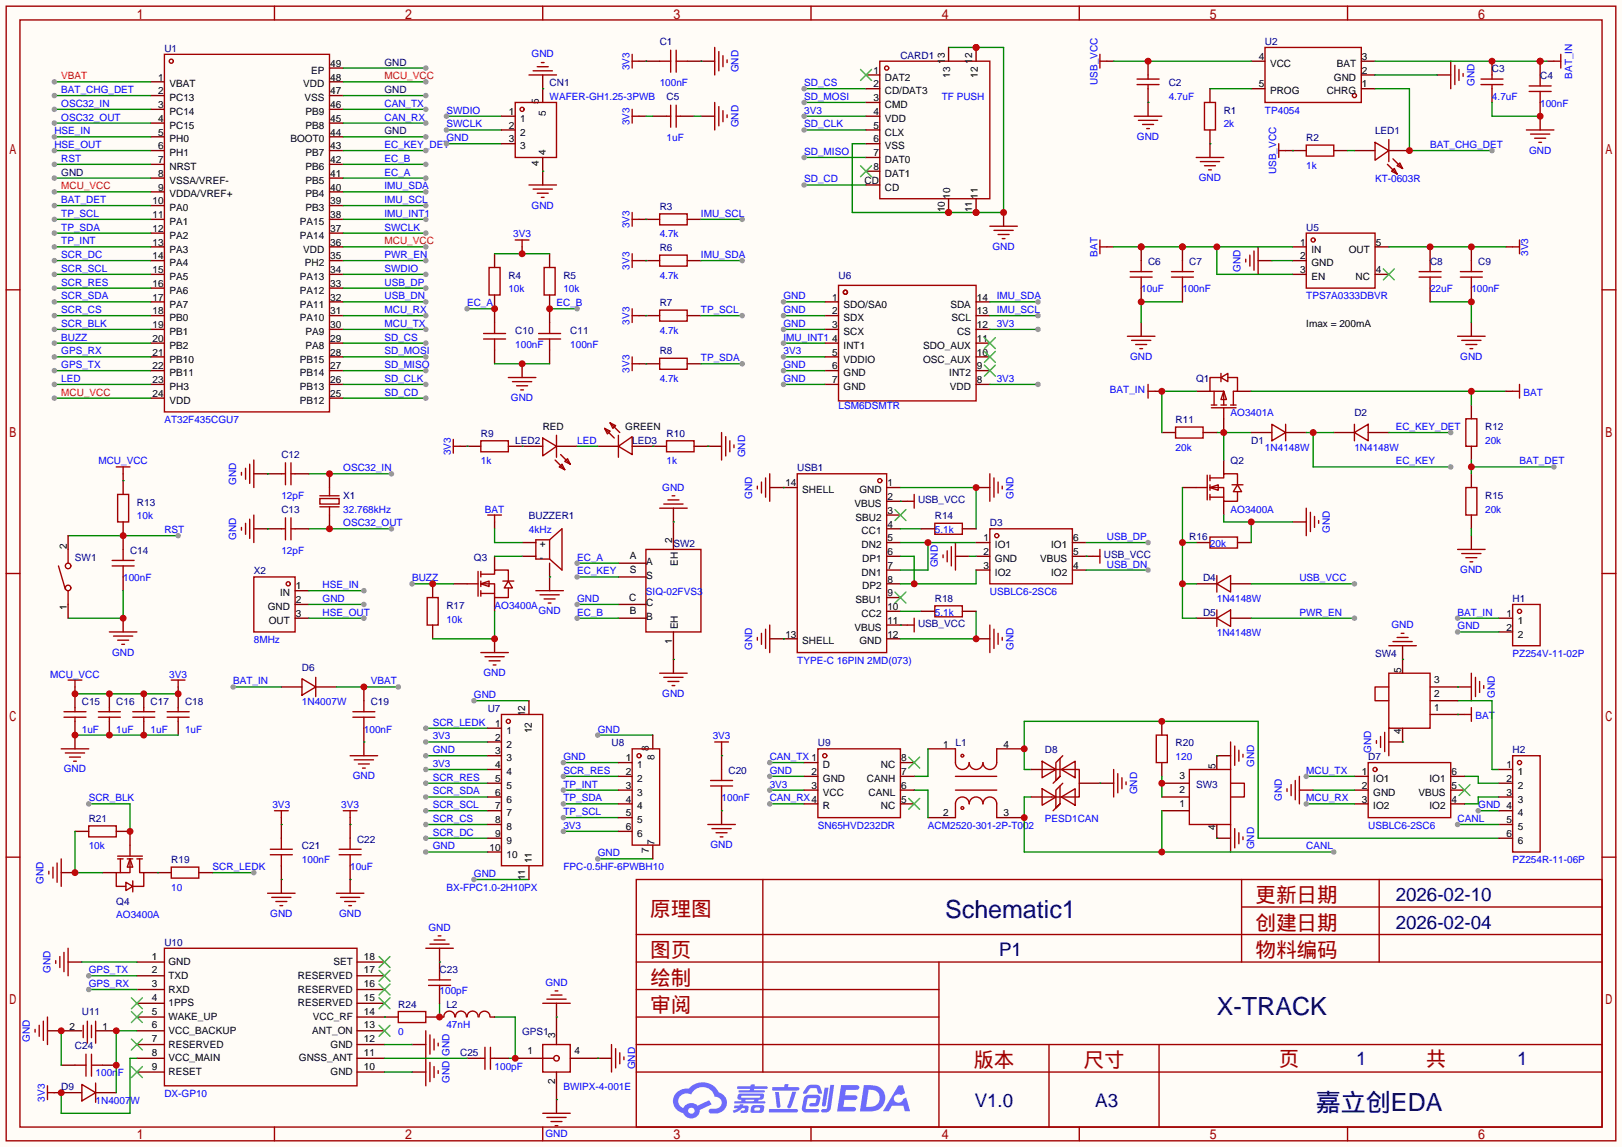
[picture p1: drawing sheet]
<svg xmlns="http://www.w3.org/2000/svg" width="299mm" height="212mm" viewBox="0 0 299 212" stroke-linecap="round" stroke-linejoin="round" font-family="sans-serif">
<defs><g id="words">
<g font-size="4.6" fill="#000080">
<text x="174.5" y="169.6">Schematic1</text>
<text x="224.7" y="187.4">X-TRACK</text>
<text x="243" y="205.2">嘉立创EDA</text>
</g>
<g font-size="3.8" fill="#a00000">
<text x="231.8" y="166.6">更新日期</text>
<text x="120" y="169.2">原理图</text>
<text x="231.8" y="171.7">创建日期</text>
<text x="120" y="176.8">图页</text>
<text x="231.8" y="176.8">物料编码</text>
<text x="120" y="181.9">绘制</text>
<text x="120" y="186.9">审阅</text>
<text x="179.7" y="197.1">版本</text>
<text x="200" y="197.1">尺寸</text>
<text x="236.1" y="196.8">页</text>
<text x="263.3" y="196.8">共</text>
</g>
<g font-size="3.5" fill="#000080">
<text x="257.7" y="166.4">2026-02-10</text>
<text x="257.7" y="171.5">2026-02-04</text>
<text x="184.4" y="176.6">P1</text>
<text x="250.4" y="196.6">1</text>
<text x="280.1" y="196.6">1</text>
<text x="180" y="204.5">V1.0</text>
<text x="202.2" y="204.5">A3</text>
</g>
<g font-size="1.8" fill="#000080">
<text x="30.4" y="9.6">U1</text>
<text x="121.8" y="8.3">C1</text>
<text x="166.2" y="10.8">CARD1</text>
<text x="233.6" y="8.3">U2</text>
<text x="101.5" y="15.9">CN1</text>
<text x="215.8" y="15.9">C2</text>
<text x="275.5" y="13.4">C3</text>
<text x="284.4" y="14.7">C4</text>
<text x="123.1" y="18.5">C5</text>
<text x="225.9" y="21">R1</text>
<text x="241.2" y="26.1">R2</text>
<text x="253.9" y="24.8">LED1</text>
<text x="121.8" y="38.8">R3</text>
<text x="121.8" y="46.4">R6</text>
<text x="241.2" y="42.6">U5</text>
<text x="93.9" y="51.5">R4</text>
<text x="104" y="51.5">R5</text>
<text x="154.8" y="51.5">U6</text>
<text x="212" y="48.9">C6</text>
<text x="219.6" y="48.9">C7</text>
<text x="264" y="48.9">C8</text>
<text x="272.9" y="48.9">C9</text>
<text x="121.8" y="56.6">R7</text>
<text x="95.1" y="61.6">C10</text>
<text x="105.3" y="61.6">C11</text>
<text x="121.8" y="65.5">R8</text>
<text x="220.9" y="70.5">Q1</text>
<text x="250.1" y="76.9">D2</text>
<text x="88.8" y="80.7">R9</text>
<text x="95.1" y="82">LED2</text>
<text x="116.7" y="82">LED3</text>
<text x="123.1" y="80.7">R10</text>
<text x="217" y="78.2">R11</text>
<text x="231" y="82">D1</text>
<text x="274.2" y="79.4">R12</text>
<text x="51.9" y="84.5">C12</text>
<text x="147.2" y="87">USB1</text>
<text x="227.2" y="85.8">Q2</text>
<text x="25.3" y="93.4">R13</text>
<text x="51.9" y="94.7">C13</text>
<text x="63.4" y="92.1">X1</text>
<text x="97.7" y="95.9">BUZZER1</text>
<text x="169.5" y="92.9">USB_VCC</text>
<text x="172.6" y="95.9">R14</text>
<text x="274.2" y="92.1">R15</text>
<text x="124.3" y="101">SW2</text>
<text x="182.8" y="97.2">D3</text>
<text x="219.6" y="99.7">R16</text>
<text x="13.8" y="103.6">SW1</text>
<text x="24" y="102.3">C14</text>
<text x="46.9" y="106.1">X2</text>
<text x="87.5" y="103.6">Q3</text>
<text x="203.8" y="103">USB_VCC</text>
<text x="222.1" y="107.4">D4</text>
<text x="82.4" y="112.4">R17</text>
<text x="172.6" y="111.2">R18</text>
<text x="222.1" y="113.7">D5</text>
<text x="279.3" y="111.2">H1</text>
<text x="169.5" y="115.7">USB_VCC</text>
<text x="55.8" y="123.9">D6</text>
<text x="253.9" y="121.3">SW4</text>
<text x="15.1" y="130.2">C15</text>
<text x="21.5" y="130.2">C16</text>
<text x="27.8" y="130.2">C17</text>
<text x="34.2" y="130.2">C18</text>
<text x="68.5" y="130.2">C19</text>
<text x="90" y="131.5">U7</text>
<text x="112.9" y="137.8">U8</text>
<text x="151" y="137.8">U9</text>
<text x="217" y="137.8">R20</text>
<text x="134.5" y="142.9">C20</text>
<text x="192.9" y="139.1">D8</text>
<text x="252.6" y="140.4">D7</text>
<text x="279.3" y="139.1">H2</text>
<text x="220.9" y="145.5">SW3</text>
<text x="16.4" y="151.8">R21</text>
<text x="65.9" y="155.6">C22</text>
<text x="31.6" y="159.4">R19</text>
<text x="55.8" y="156.9">C21</text>
<text x="21.5" y="167.1">Q4</text>
<text x="30.4" y="174.7">U10</text>
<text x="81.2" y="179.8">C23</text>
<text x="15.1" y="187.4">U11</text>
<text x="73.5" y="186.1">R24</text>
<text x="82.4" y="186.1">L2</text>
<text x="96.4" y="191.2">GPS1</text>
<text x="13.8" y="193.7">C24</text>
<text x="85" y="195">C25</text>
<text x="11.3" y="201.3">D9</text>
</g>
<g font-size="1.8" fill="#00f">
<text x="98.1" y="10.6">GND</text>
<text x="11.3" y="17.2">BAT_CHG_DET</text>
<text x="116.3" y="12.9" transform="rotate(-90 116.3 12.9)">3V3</text>
<text x="121.8" y="15.9">100nF</text>
<text x="136.3" y="13.4" transform="rotate(-90 136.3 13.4)">GND</text>
<text x="148.5" y="15.9">SD_CS</text>
<text x="202.6" y="15.7" transform="rotate(-90 202.6 15.7)">USB_VCC</text>
<text x="272.2" y="15.9" transform="rotate(-90 272.2 15.9)">GND</text>
<text x="290.2" y="14.5" transform="rotate(-90 290.2 14.5)">BAT_IN</text>
<text x="11.3" y="19.7">OSC32_IN</text>
<text x="11.3" y="22.3">OSC32_OUT</text>
<text x="71" y="22.3">CAN_RX</text>
<text x="71" y="19.7">CAN_TX</text>
<text x="82.4" y="23.5">SWCLK</text>
<text x="82.4" y="21">SWDIO</text>
<text x="101.5" y="18.5">WAFER-GH1.25-3PWB</text>
<text x="116.3" y="23.1" transform="rotate(-90 116.3 23.1)">3V3</text>
<text x="136.3" y="23.5" transform="rotate(-90 136.3 23.5)">GND</text>
<text x="148.5" y="18.5">SD_MOSI</text>
<text x="148.5" y="23.5">SD_CLK</text>
<text x="148.5" y="21">3V3</text>
<text x="173.9" y="18.5">TF PUSH</text>
<text x="215.8" y="18.5">4.7uF</text>
<text x="225.9" y="23.5">2k</text>
<text x="233.6" y="21">TP4054</text>
<text x="275.5" y="18.5">4.7uF</text>
<text x="284.4" y="19.7">100nF</text>
<text x="10" y="24.8">HSE_IN</text>
<text x="10" y="27.4">HSE_OUT</text>
<text x="11.3" y="29.9">RST</text>
<text x="71" y="27.4">EC_KEY_DET</text>
<text x="71" y="29.9">EC_B</text>
<text x="82.4" y="26.1">GND</text>
<text x="123.1" y="26.1">1uF</text>
<text x="148.5" y="28.6">SD_MISO</text>
<text x="209.9" y="25.8">GND</text>
<text x="264" y="27.4">BAT_CHG_DET</text>
<text x="282.3" y="28.4">GND</text>
<text x="71" y="32.4">EC_A</text>
<text x="71" y="35">IMU_SDA</text>
<text x="148.5" y="33.7">SD_CD</text>
<text x="221.3" y="33.4">GND</text>
<text x="235.6" y="32.2" transform="rotate(-90 235.6 32.2)">USB_VCC</text>
<text x="241.2" y="31.2">1k</text>
<text x="253.9" y="33.7">KT-0603R</text>
<text x="11.3" y="37.5">BAT_DET</text>
<text x="11.3" y="40.1">TP_SCL</text>
<text x="71" y="37.5">IMU_SCL</text>
<text x="71" y="40.1">IMU_INT1</text>
<text x="98.1" y="38.5">GND</text>
<text x="129.4" y="40.1">IMU_SCL</text>
<text x="11.3" y="47.7">SCR_DC</text>
<text x="11.3" y="42.6">TP_SDA</text>
<text x="11.3" y="45.1">TP_INT</text>
<text x="71" y="42.6">SWCLK</text>
<text x="71" y="47.7">PWR_EN</text>
<text x="94.7" y="43.9">3V3</text>
<text x="116.3" y="42.2" transform="rotate(-90 116.3 42.2)">3V3</text>
<text x="121.8" y="43.9">4.7k</text>
<text x="129.4" y="47.7">IMU_SDA</text>
<text x="183.2" y="46.1">GND</text>
<text x="202.6" y="47.4" transform="rotate(-90 202.6 47.4)">BAT</text>
<text x="282.1" y="47.2" transform="rotate(-90 282.1 47.2)">3V3</text>
<text x="11.3" y="50.2">SCR_SCL</text>
<text x="11.3" y="52.8">SCR_RES</text>
<text x="71" y="52.8">USB_DP</text>
<text x="71" y="50.2">SWDIO</text>
<text x="116.3" y="49.8" transform="rotate(-90 116.3 49.8)">3V3</text>
<text x="121.8" y="51.5">4.7k</text>
<text x="229" y="50.2" transform="rotate(-90 229 50.2)">GND</text>
<text x="11.3" y="55.3">SCR_SDA</text>
<text x="11.3" y="57.8">SCR_CS</text>
<text x="71" y="57.8">MCU_RX</text>
<text x="71" y="55.3">USB_DN</text>
<text x="86.2" y="56.6">EC_A</text>
<text x="93.9" y="54">10k</text>
<text x="102.7" y="56.6">EC_B</text>
<text x="104" y="54">10k</text>
<text x="116.3" y="59.9" transform="rotate(-90 116.3 59.9)">3V3</text>
<text x="129.4" y="57.8">TP_SCL</text>
<text x="144.7" y="57.8">GND</text>
<text x="144.7" y="55.3">GND</text>
<text x="184" y="55.3">IMU_SDA</text>
<text x="184" y="57.8">IMU_SCL</text>
<text x="210.7" y="54">10uF</text>
<text x="218.3" y="54">100nF</text>
<text x="241.2" y="55.3">TPS7A0333DBVR</text>
<text x="264" y="54">22uF</text>
<text x="271.7" y="54">100nF</text>
<text x="11.3" y="60.4">SCR_BLK</text>
<text x="11.3" y="65.5">GPS_RX</text>
<text x="11.3" y="62.9">BUZZ</text>
<text x="71" y="60.4">MCU_TX</text>
<text x="71" y="65.5">SD_MOSI</text>
<text x="71" y="62.9">SD_CS</text>
<text x="95.1" y="64.2">100nF</text>
<text x="105.3" y="64.2">100nF</text>
<text x="121.8" y="61.6">4.7k</text>
<text x="144.7" y="62.9">IMU_INT1</text>
<text x="144.7" y="65.5">3V3</text>
<text x="144.7" y="60.4">GND</text>
<text x="184" y="60.4">3V3</text>
<text x="11.3" y="68">GPS_TX</text>
<text x="11.3" y="70.5">LED</text>
<text x="71" y="68">SD_MISO</text>
<text x="71" y="70.5">SD_CLK</text>
<text x="116.3" y="68.8" transform="rotate(-90 116.3 68.8)">3V3</text>
<text x="121.8" y="70.5">4.7k</text>
<text x="129.4" y="66.7">TP_SDA</text>
<text x="144.7" y="70.5">GND</text>
<text x="144.7" y="68">GND</text>
<text x="184" y="70.5">3V3</text>
<text x="208.6" y="66.5">GND</text>
<text x="269.6" y="66.5">GND</text>
<text x="71" y="73.1">SD_CD</text>
<text x="94.3" y="74.1">GND</text>
<text x="154.8" y="75.6">LSM6DSMTR</text>
<text x="204.9" y="72.6">BAT_IN</text>
<text x="227.2" y="76.9">AO3401A</text>
<text x="281.3" y="73.1">BAT</text>
<text x="30.4" y="78.2">AT32F435CGU7</text>
<text x="106.6" y="82">LED</text>
<text x="217" y="83.2">20k</text>
<text x="233.6" y="83.2">1N4148W</text>
<text x="250.1" y="83.2">1N4148W</text>
<text x="257.7" y="79.4">EC_KEY_DET</text>
<text x="274.2" y="82">20k</text>
<text x="18.2" y="85.8">MCU_VCC</text>
<text x="43.6" y="89.6" transform="rotate(-90 43.6 89.6)">GND</text>
<text x="63.4" y="87">OSC32_IN</text>
<text x="83.2" y="84.1" transform="rotate(-90 83.2 84.1)">3V3</text>
<text x="88.8" y="85.8">1k</text>
<text x="123.1" y="85.8">1k</text>
<text x="137.6" y="84.5" transform="rotate(-90 137.6 84.5)">GND</text>
<text x="257.7" y="85.8">EC_KEY</text>
<text x="280.5" y="85.8">BAT_DET</text>
<text x="25.3" y="95.9">10k</text>
<text x="51.9" y="92.1">12pF</text>
<text x="63.4" y="94.7">32.768kHz</text>
<text x="89.5" y="94.7">BAT</text>
<text x="122.3" y="90.6">GND</text>
<text x="138.9" y="92.1" transform="rotate(-90 138.9 92.1)">GND</text>
<text x="187.1" y="92.1" transform="rotate(-90 187.1 92.1)">GND</text>
<text x="227.2" y="94.7">AO3400A</text>
<text x="274.2" y="94.7">20k</text>
<text x="30.4" y="98.5">RST</text>
<text x="43.6" y="99.7" transform="rotate(-90 43.6 99.7)">GND</text>
<text x="63.4" y="97.2">OSC32_OUT</text>
<text x="97.7" y="98.5">4kHz</text>
<text x="172.6" y="98.5">5.1k</text>
<text x="204.3" y="99.7">USB_DP</text>
<text x="223.4" y="101">20k</text>
<text x="245.5" y="98.4" transform="rotate(-90 245.5 98.4)">GND</text>
<text x="22.7" y="107.4">100nF</text>
<text x="51.9" y="102.3">12pF</text>
<text x="76.1" y="107.4">BUZZ</text>
<text x="106.6" y="103.6">EC_A</text>
<text x="106.6" y="106.1">EC_KEY</text>
<text x="173.1" y="104.8" transform="rotate(-90 173.1 104.8)">GND</text>
<text x="204.3" y="104.8">USB_DN</text>
<text x="239.9" y="107.4">USB_VCC</text>
<text x="269.6" y="105.8">GND</text>
<text x="59.6" y="111.2">GND</text>
<text x="59.6" y="108.6">HSE_IN</text>
<text x="59.6" y="113.7">HSE_OUT</text>
<text x="91.3" y="112.4">AO3400A</text>
<text x="99.4" y="113.5">GND</text>
<text x="106.6" y="113.7">EC_B</text>
<text x="106.6" y="111.2">GND</text>
<text x="119.3" y="109.9">SIQ-02FVS3</text>
<text x="172.6" y="113.7">5.1k</text>
<text x="182.8" y="109.9">USBLC6-2SC6</text>
<text x="224.7" y="111.2">1N4148W</text>
<text x="239.9" y="113.7">PWR_EN</text>
<text x="269.1" y="113.7">BAT_IN</text>
<text x="46.9" y="118.8">8MHz</text>
<text x="82.4" y="115">10k</text>
<text x="224.7" y="117.5">1N4148W</text>
<text x="256.9" y="116">GND</text>
<text x="269.1" y="116.3">GND</text>
<text x="9.3" y="125.1">MCU_VCC</text>
<text x="20.7" y="121.1">GND</text>
<text x="31.2" y="125.1">3V3</text>
<text x="89.3" y="124.9">GND</text>
<text x="138.9" y="120" transform="rotate(-90 138.9 120)">GND</text>
<text x="147.2" y="122.6">TYPE-C 16PIN 2MD(073)</text>
<text x="187.1" y="120" transform="rotate(-90 187.1 120)">GND</text>
<text x="279.3" y="121.3">PZ254V-11-02P</text>
<text x="43.1" y="126.4">BAT_IN</text>
<text x="55.8" y="130.2">1N4007W</text>
<text x="68.5" y="126.4">VBAT</text>
<text x="87.5" y="129">GND</text>
<text x="122.3" y="128.7">GND</text>
<text x="276" y="128.9" transform="rotate(-90 276 128.9)">GND</text>
<text x="15.1" y="135.3">1uF</text>
<text x="21.5" y="135.3">1uF</text>
<text x="27.8" y="135.3">1uF</text>
<text x="34.2" y="135.3">1uF</text>
<text x="67.2" y="135.3">100nF</text>
<text x="79.9" y="134">SCR_LEDK</text>
<text x="79.9" y="136.6">3V3</text>
<text x="110.4" y="135.3">GND</text>
<text x="131.6" y="136.6">3V3</text>
<text x="272.4" y="132.8">BAT</text>
<text x="11.8" y="142.7">GND</text>
<text x="65.1" y="143.9">GND</text>
<text x="79.9" y="141.7">3V3</text>
<text x="79.9" y="139.1">GND</text>
<text x="104" y="142.9">SCR_RES</text>
<text x="104" y="140.4">GND</text>
<text x="142.1" y="140.4">CAN_TX 1</text>
<text x="142.1" y="142.9">GND</text>
<text x="217" y="140.4">120</text>
<text x="231.6" y="141.6" transform="rotate(-90 231.6 141.6)">GND</text>
<text x="241.2" y="142.9">MCU_TX</text>
<text x="253.2" y="139.1" transform="rotate(-90 253.2 139.1)">GND</text>
<text x="16.4" y="148">SCR_BLK</text>
<text x="50.3" y="149.3">3V3</text>
<text x="63" y="149.3">3V3</text>
<text x="79.9" y="146.7">SCR_SDA</text>
<text x="79.9" y="144.2">SCR_RES</text>
<text x="79.9" y="149.3">SCR_SCL</text>
<text x="104" y="145.5">TP_INT</text>
<text x="104" y="148">TP_SDA</text>
<text x="133.2" y="148">100nF</text>
<text x="142.1" y="145.5">3V3</text>
<text x="142.1" y="148">CAN_RX4</text>
<text x="210" y="146.7" transform="rotate(-90 210 146.7)">GND</text>
<text x="236.6" y="148" transform="rotate(-90 236.6 148)">GND</text>
<text x="241.2" y="148">MCU_RX</text>
<text x="272.9" y="149.3">GND 4</text>
<text x="79.9" y="151.8">SCR_CS</text>
<text x="79.9" y="154.4">SCR_DC</text>
<text x="104" y="153.1">3V3</text>
<text x="104" y="150.5">TP_SCL</text>
<text x="151" y="153.1">SN65HVD232DR</text>
<text x="171.3" y="153.1">ACM2520-301-2P-T002</text>
<text x="192.9" y="151.8">PESD1CAN</text>
<text x="252.6" y="153.1">USBLC6-2SC6</text>
<text x="269.1" y="151.8">CANL</text>
<text x="16.4" y="156.9">10k</text>
<text x="39.2" y="160.7">SCR_LEDK</text>
<text x="55.8" y="159.4">100nF</text>
<text x="64.6" y="160.7">10uF</text>
<text x="79.9" y="156.9">GND</text>
<text x="87.5" y="162">GND</text>
<text x="104" y="160.7">FPC-0.5HF-6PWBH10</text>
<text x="110.4" y="158.2">GND</text>
<text x="131.2" y="156.6">GND</text>
<text x="231.6" y="156.9" transform="rotate(-90 231.6 156.9)">GND</text>
<text x="241.2" y="156.9">CANL</text>
<text x="279.3" y="159.4">PZ254R-11-06P</text>
<text x="8" y="163.2" transform="rotate(-90 8 163.2)">GND</text>
<text x="31.6" y="164.5">10</text>
<text x="82.4" y="164.5">BX-FPC1.0-2H10PX</text>
<text x="21.5" y="169.6">AO3400A</text>
<text x="49.9" y="169.3">GND</text>
<text x="62.6" y="169.3">GND</text>
<text x="79.1" y="171.9">GND</text>
<text x="9.3" y="179.7" transform="rotate(-90 9.3 179.7)">GND</text>
<text x="16.4" y="179.8">GPS_TX</text>
<text x="16.4" y="182.3">GPS_RX</text>
<text x="81.2" y="183.6">100pF</text>
<text x="100.7" y="182">GND</text>
<text x="73.5" y="191.2">0</text>
<text x="82.4" y="189.9">47nH</text>
<text x="5.5" y="192.4" transform="rotate(-90 5.5 192.4)">GND</text>
<text x="83" y="195" transform="rotate(-90 83 195)">GND</text>
<text x="91.3" y="197.5">100pF</text>
<text x="117.3" y="197.5" transform="rotate(-90 117.3 197.5)">GND</text>
<text x="8.3" y="203.4" transform="rotate(-90 8.3 203.4)">3V3</text>
<text x="17.7" y="198.8">100nF</text>
<text x="17.7" y="203.9">1N4007W</text>
<text x="30.4" y="202.6">DX-GP10</text>
<text x="83" y="200" transform="rotate(-90 83 200)">GND</text>
<text x="104" y="201.3">BWIPX-4-001E</text>
<text x="100.7" y="210">GND</text>
</g>
<g font-size="1.8">
<text x="174.4" y="11.8" transform="rotate(-90 174.4 11.8)">13</text>
<text x="179.5" y="11.8" transform="rotate(-90 179.5 11.8)">12</text>
<text x="232.4" y="11.1">4</text>
<text x="251.5" y="11.1">3</text>
<text x="29.2" y="17.4">2</text>
<text x="29.2" y="14.9">1</text>
<text x="31.3" y="16.2">VBAT</text>
<text x="56" y="16.2">VDD</text>
<text x="57.4" y="13.6">EP</text>
<text x="61" y="12.3">49</text>
<text x="61" y="14.9">48</text>
<text x="61" y="17.4">47</text>
<text x="161.3" y="13.6">1</text>
<text x="161.3" y="16.2">2</text>
<text x="163.4" y="14.9">DAT2</text>
<text x="163.4" y="17.4">CD/DAT3</text>
<text x="175.4" y="14.4" transform="rotate(-90 175.4 14.4)">13</text>
<text x="180.5" y="14.4" transform="rotate(-90 180.5 14.4)">12</text>
<text x="232.4" y="16.2">5</text>
<text x="234.5" y="12.3">VCC</text>
<text x="234.5" y="17.4">PROG</text>
<text x="245" y="17.4">CHRG</text>
<text x="246.3" y="14.9">GND</text>
<text x="246.8" y="12.3">BAT</text>
<text x="251.5" y="16.2">1</text>
<text x="251.5" y="13.6">2</text>
<text x="29.2" y="22.5">4</text>
<text x="29.2" y="20">3</text>
<text x="31.3" y="23.8">PC15</text>
<text x="31.3" y="21.2">PC14</text>
<text x="31.3" y="18.7">PC13</text>
<text x="56.2" y="18.7">VSS</text>
<text x="56.4" y="21.2">PB9</text>
<text x="56.4" y="23.8">PB8</text>
<text x="61" y="20">46</text>
<text x="61" y="22.5">45</text>
<text x="94" y="23.8">2</text>
<text x="94" y="21.2">1</text>
<text x="96.1" y="22.5">1</text>
<text x="99.5" y="19.3" transform="rotate(-90 99.5 19.3)">5</text>
<text x="100.8" y="21.4" transform="rotate(-90 100.8 21.4)">5</text>
<text x="161.3" y="18.7">3</text>
<text x="161.3" y="21.2">4</text>
<text x="161.3" y="23.8">5</text>
<text x="163.4" y="20">CMD</text>
<text x="163.4" y="22.5">VDD</text>
<text x="29.2" y="27.6">6</text>
<text x="29.2" y="25">5</text>
<text x="31.3" y="28.9">PH1</text>
<text x="31.3" y="26.3">PH0</text>
<text x="53.6" y="26.3">BOOT0</text>
<text x="56.4" y="28.9">PB7</text>
<text x="61" y="25">44</text>
<text x="61" y="27.6">43</text>
<text x="94" y="26.3">3</text>
<text x="96.1" y="27.6">3</text>
<text x="96.1" y="25">2</text>
<text x="100.8" y="28.6" transform="rotate(-90 100.8 28.6)">4</text>
<text x="161.3" y="26.3">6</text>
<text x="161.3" y="28.9">7</text>
<text x="163.4" y="25">CLX</text>
<text x="163.4" y="27.6">VSS</text>
<text x="29.2" y="35.2">9</text>
<text x="29.2" y="32.7">8</text>
<text x="29.2" y="30.1">7</text>
<text x="31.3" y="33.9">VSSA/VREF-</text>
<text x="31.3" y="31.4">NRST</text>
<text x="56.4" y="31.4">PB6</text>
<text x="56.4" y="33.9">PB5</text>
<text x="61" y="30.1">42</text>
<text x="61" y="32.7">41</text>
<text x="61" y="35.2">40</text>
<text x="99.5" y="30.7" transform="rotate(-90 99.5 30.7)">4</text>
<text x="159.6" y="33.9">CD</text>
<text x="161.3" y="31.4">8</text>
<text x="163.4" y="30.1">DAT0</text>
<text x="163.4" y="32.7">DAT1</text>
<text x="163.4" y="35.2">CD</text>
<text x="28.2" y="40.3">11</text>
<text x="28.2" y="37.7">10</text>
<text x="31.3" y="41.6">PA1</text>
<text x="31.3" y="39">PA0</text>
<text x="31.3" y="36.5">VDDA/VREF+</text>
<text x="55.4" y="41.6">PA15</text>
<text x="56.4" y="36.5">PB4</text>
<text x="56.4" y="39">PB3</text>
<text x="61" y="37.7">39</text>
<text x="61" y="40.3">38</text>
<text x="174.4" y="39.2" transform="rotate(-90 174.4 39.2)">10</text>
<text x="175.4" y="36.7" transform="rotate(-90 175.4 36.7)">10</text>
<text x="179.5" y="39.2" transform="rotate(-90 179.5 39.2)">11</text>
<text x="180.5" y="36.7" transform="rotate(-90 180.5 36.7)">11</text>
<text x="28.2" y="47.9">14</text>
<text x="28.2" y="45.4">13</text>
<text x="28.2" y="42.8">12</text>
<text x="31.3" y="46.6">PA3</text>
<text x="31.3" y="44.1">PA2</text>
<text x="55.4" y="44.1">PA14</text>
<text x="56" y="46.6">VDD</text>
<text x="61" y="42.8">37</text>
<text x="61" y="45.4">36</text>
<text x="61" y="47.9">35</text>
<text x="240" y="45.4">1</text>
<text x="240" y="47.9">2</text>
<text x="242.1" y="46.6">IN</text>
<text x="249" y="46.6">OUT</text>
<text x="254" y="45.4">5</text>
<text x="28.2" y="53">16</text>
<text x="28.2" y="50.4">15</text>
<text x="31.3" y="51.7">PA5</text>
<text x="31.3" y="49.2">PA4</text>
<text x="55.4" y="51.7">PA13</text>
<text x="56.3" y="49.2">PH2</text>
<text x="61" y="50.4">34</text>
<text x="61" y="53">33</text>
<text x="240" y="50.4">3</text>
<text x="242.1" y="49.2">GND</text>
<text x="242.1" y="51.7">EN</text>
<text x="250.3" y="51.7">NC</text>
<text x="254" y="50.4">4</text>
<text x="28.2" y="58.1">18</text>
<text x="28.2" y="55.5">17</text>
<text x="31.3" y="59.3">PB0</text>
<text x="31.3" y="56.8">PA7</text>
<text x="31.3" y="54.3">PA6</text>
<text x="55.4" y="54.3">PA12</text>
<text x="55.4" y="56.8">PA11</text>
<text x="55.4" y="59.3">PA10</text>
<text x="61" y="55.5">32</text>
<text x="61" y="58.1">31</text>
<text x="153.7" y="55.5">1</text>
<text x="153.7" y="58.1">2</text>
<text x="155.8" y="56.8">SDO/SA0</text>
<text x="155.8" y="59.3">SDX</text>
<text x="175.5" y="56.8">SDA</text>
<text x="175.7" y="59.3">SCL</text>
<text x="180.3" y="58.1">13</text>
<text x="180.3" y="55.5">14</text>
<text x="28.2" y="65.7">21</text>
<text x="28.2" y="63.1">20</text>
<text x="28.2" y="60.6">19</text>
<text x="31.3" y="64.4">PB2</text>
<text x="31.3" y="61.9">PB1</text>
<text x="56.4" y="61.9">PA9</text>
<text x="56.4" y="64.4">PA8</text>
<text x="61" y="60.6">30</text>
<text x="61" y="63.1">29</text>
<text x="61" y="65.7">28</text>
<text x="153.7" y="60.6">3</text>
<text x="153.7" y="63.1">4</text>
<text x="153.7" y="65.7">5</text>
<text x="155.8" y="61.9">SCX</text>
<text x="155.8" y="64.4">INT1</text>
<text x="170.4" y="64.4">SDO_AUX</text>
<text x="176.7" y="61.9">CS</text>
<text x="180.3" y="65.7">10</text>
<text x="180.3" y="63.1">11</text>
<text x="180.3" y="60.6">12</text>
<text x="241.2" y="60.4">Imax = 200mA</text>
<text x="28.2" y="70.8">23</text>
<text x="28.2" y="68.2">22</text>
<text x="31.3" y="69.5">PB11</text>
<text x="31.3" y="67">PB10</text>
<text x="55.4" y="67">PB15</text>
<text x="55.4" y="69.5">PB14</text>
<text x="61" y="68.2">27</text>
<text x="61" y="70.8">26</text>
<text x="153.7" y="68.2">6</text>
<text x="153.7" y="70.8">7</text>
<text x="155.8" y="67">VDDIO</text>
<text x="155.8" y="69.5">GND</text>
<text x="170.4" y="67">OSC_AUX</text>
<text x="175.3" y="69.5">INT2</text>
<text x="180.3" y="70.8">8</text>
<text x="180.3" y="68.2">9</text>
<text x="28.2" y="73.3">24</text>
<text x="31.3" y="74.6">VDD</text>
<text x="31.3" y="72">PH3</text>
<text x="55.4" y="72">PB13</text>
<text x="55.4" y="74.6">PB12</text>
<text x="61" y="73.3">25</text>
<text x="155.8" y="72">GND</text>
<text x="175.4" y="72">VDD</text>
<text x="100.2" y="79.4">RED</text>
<text x="115.4" y="79.4">GREEN</text>
<text x="145" y="89.8">14</text>
<text x="163.8" y="89.8">1</text>
<text x="148.1" y="91.1">SHELL</text>
<text x="157.7" y="93.6">VBUS</text>
<text x="158.7" y="91.1">GND</text>
<text x="163.8" y="92.4">2</text>
<text x="163.8" y="94.9">3</text>
<text x="12.3" y="101.5" transform="rotate(-90 12.3 101.5)">2</text>
<text x="99.7" y="101">+</text>
<text x="124.1" y="100.2" transform="rotate(-90 124.1 100.2)">2</text>
<text x="157.9" y="96.2">SBU2</text>
<text x="159.1" y="98.7">CC1</text>
<text x="159.1" y="101.2">DN2</text>
<text x="163.8" y="97.4">4</text>
<text x="163.8" y="100">5</text>
<text x="181.6" y="100">1</text>
<text x="183.7" y="101.2">IO1</text>
<text x="194.1" y="101.2">IO1</text>
<text x="198.1" y="100">6</text>
<text x="99.7" y="103.5">-</text>
<text x="116.3" y="103.3">A</text>
<text x="116.3" y="105.8">S</text>
<text x="119.3" y="104.3">A</text>
<text x="119.3" y="106.9">S</text>
<text x="125.1" y="104.5" transform="rotate(-90 125.1 104.5)">EH</text>
<text x="159.1" y="106.3">DN1</text>
<text x="159.2" y="103.8">DP1</text>
<text x="163.8" y="102.5">6</text>
<text x="163.8" y="105.1">7</text>
<text x="163.8" y="107.6">8</text>
<text x="181.6" y="102.5">2</text>
<text x="181.6" y="105.1">3</text>
<text x="183.7" y="103.8">GND</text>
<text x="183.7" y="106.3">IO2</text>
<text x="192" y="103.8">VBUS</text>
<text x="194.1" y="106.3">IO2</text>
<text x="198.1" y="105.1">4</text>
<text x="198.1" y="102.5">5</text>
<text x="12.3" y="112.7" transform="rotate(-90 12.3 112.7)">1</text>
<text x="49.4" y="112.7">GND</text>
<text x="51.7" y="110.1">IN</text>
<text x="54.6" y="108.9">1</text>
<text x="54.6" y="111.4">2</text>
<text x="54.6" y="113.9">3</text>
<text x="116.2" y="110.9">C</text>
<text x="116.3" y="113.5">B</text>
<text x="119.3" y="111.9">C</text>
<text x="157.9" y="111.4">SBU1</text>
<text x="159.1" y="113.9">CC2</text>
<text x="159.2" y="108.9">DP2</text>
<text x="163.8" y="110.1">9</text>
<text x="163.8" y="112.7">10</text>
<text x="278.1" y="113.9">1</text>
<text x="49.6" y="115.2">OUT</text>
<text x="119.3" y="114.5">B</text>
<text x="124.1" y="119" transform="rotate(-90 124.1 119)">1</text>
<text x="125.1" y="116.2" transform="rotate(-90 125.1 116.2)">EH</text>
<text x="145" y="117.8">13</text>
<text x="148.1" y="119">SHELL</text>
<text x="157.7" y="116.5">VBUS</text>
<text x="158.7" y="119">GND</text>
<text x="163.8" y="115.2">11</text>
<text x="163.8" y="117.8">12</text>
<text x="278.1" y="116.5">2</text>
<text x="280.2" y="115.2">1</text>
<text x="280.2" y="117.8">2</text>
<text x="258.7" y="124.3" transform="rotate(-90 258.7 124.3)">5</text>
<text x="264.8" y="126.2">3</text>
<text x="264.8" y="128.7">2</text>
<text x="264.8" y="131.2">1</text>
<text x="91.4" y="134.3">1</text>
<text x="91.4" y="136.8">2</text>
<text x="93.5" y="135.5">1</text>
<text x="96.9" y="132.3" transform="rotate(-90 96.9 132.3)">12</text>
<text x="98.2" y="135.4" transform="rotate(-90 98.2 135.4)">12</text>
<text x="258.7" y="135.5" transform="rotate(-90 258.7 135.5)">4</text>
<text x="91.4" y="139.3">3</text>
<text x="91.4" y="141.9">4</text>
<text x="93.5" y="138.1">2</text>
<text x="93.5" y="140.6">3</text>
<text x="93.5" y="143.2">4</text>
<text x="115.6" y="143.2">2</text>
<text x="115.6" y="140.6">1</text>
<text x="117.7" y="141.9">1</text>
<text x="119.8" y="138.8" transform="rotate(-90 119.8 138.8)">8</text>
<text x="120.8" y="140.3" transform="rotate(-90 120.8 140.3)">8</text>
<text x="149.8" y="143.2">2</text>
<text x="151.9" y="141.9">D</text>
<text x="162.6" y="141.9">NC</text>
<text x="166.4" y="143.2">7</text>
<text x="166.4" y="140.6">8</text>
<text x="174.1" y="138.1">1 L1</text>
<text x="185.3" y="138.1">4</text>
<text x="217.8" y="143.9">3</text>
<text x="224.4" y="142.1" transform="rotate(-90 224.4 142.1)">5</text>
<text x="251.4" y="143.2">1</text>
<text x="268" y="143.2">6</text>
<text x="278.1" y="141.9">1</text>
<text x="280.2" y="143.2">1</text>
<text x="91.4" y="144.4">5</text>
<text x="91.4" y="147">6</text>
<text x="91.4" y="149.5">7</text>
<text x="93.5" y="145.7">5</text>
<text x="93.5" y="148.2">6</text>
<text x="115.6" y="148.2">4</text>
<text x="115.6" y="145.7">3</text>
<text x="117.7" y="149.5">4</text>
<text x="117.7" y="147">3</text>
<text x="117.7" y="144.4">2</text>
<text x="149.8" y="145.7">3</text>
<text x="151.9" y="144.4">GND</text>
<text x="151.9" y="147">VCC</text>
<text x="151.9" y="149.5">R</text>
<text x="160.1" y="144.4">CANH</text>
<text x="160.4" y="147">CANL</text>
<text x="162.6" y="149.5">NC</text>
<text x="166.4" y="148.2">5</text>
<text x="166.4" y="145.7">6</text>
<text x="217.8" y="146.5">2</text>
<text x="217.8" y="149">1</text>
<text x="251.4" y="145.7">2</text>
<text x="251.4" y="148.2">3</text>
<text x="253.5" y="144.4">IO1</text>
<text x="253.5" y="147">GND</text>
<text x="253.5" y="149.5">IO2</text>
<text x="261.9" y="147">VBUS</text>
<text x="263.9" y="149.5">IO2</text>
<text x="263.9" y="144.4">IO1</text>
<text x="268" y="148.2">4</text>
<text x="268" y="145.7">5</text>
<text x="278.1" y="144.4">2</text>
<text x="278.1" y="147">3</text>
<text x="280.2" y="145.7">2</text>
<text x="280.2" y="148.2">3</text>
<text x="91.4" y="152">8</text>
<text x="91.4" y="154.6">9</text>
<text x="93.5" y="150.8">7</text>
<text x="93.5" y="153.3">8</text>
<text x="93.5" y="155.9">9</text>
<text x="115.6" y="153.3">6</text>
<text x="115.6" y="150.8">5</text>
<text x="117.7" y="154.6">6</text>
<text x="117.7" y="152">5</text>
<text x="174.1" y="150.8">2</text>
<text x="185.3" y="150.8">3</text>
<text x="224.4" y="153.3" transform="rotate(-90 224.4 153.3)">4</text>
<text x="278.1" y="152">5</text>
<text x="278.1" y="154.6">6</text>
<text x="280.2" y="150.8">4</text>
<text x="280.2" y="153.3">5</text>
<text x="280.2" y="155.9">6</text>
<text x="90.4" y="157.1">10</text>
<text x="93.5" y="158.4">10</text>
<text x="98.2" y="159.4" transform="rotate(-90 98.2 159.4)">11</text>
<text x="119.8" y="157.6" transform="rotate(-90 119.8 157.6)">7</text>
<text x="120.8" y="156.1" transform="rotate(-90 120.8 156.1)">7</text>
<text x="96.9" y="162.6" transform="rotate(-90 96.9 162.6)">11</text>
<text x="28.1" y="177.2">1</text>
<text x="28.1" y="179.8">2</text>
<text x="31.1" y="178.2">GND</text>
<text x="61.6" y="178.2">SET</text>
<text x="67.2" y="179.8">17</text>
<text x="67.2" y="177.2">18</text>
<text x="28.1" y="182.3">3</text>
<text x="28.1" y="184.8">4</text>
<text x="31.1" y="180.8">TXD</text>
<text x="31.1" y="183.3">RXD</text>
<text x="31.1" y="185.8">1PPS</text>
<text x="55" y="185.8">RESERVED</text>
<text x="55" y="183.3">RESERVED</text>
<text x="55" y="180.8">RESERVED</text>
<text x="67.2" y="184.8">15</text>
<text x="67.2" y="182.3">16</text>
<text x="12.8" y="190.1">2</text>
<text x="18.9" y="190.1">1</text>
<text x="28.1" y="187.4">5</text>
<text x="28.1" y="189.9">6</text>
<text x="31.1" y="188.4">WAKE_UP</text>
<text x="31.1" y="190.9">VCC_BACKUP</text>
<text x="57.7" y="190.9">ANT_ON</text>
<text x="57.8" y="188.4">VCC_RF</text>
<text x="67.2" y="189.9">13</text>
<text x="67.2" y="187.4">14</text>
<text x="102.5" y="191.6" transform="rotate(-90 102.5 191.6)">3</text>
<text x="28.1" y="192.5">7</text>
<text x="28.1" y="195">8</text>
<text x="28.1" y="197.5">9</text>
<text x="31.1" y="193.5">RESERVED</text>
<text x="31.1" y="196">VCC_MAIN</text>
<text x="55.2" y="196">GNSS_ANT</text>
<text x="61" y="193.5">GND</text>
<text x="67.2" y="197.5">10</text>
<text x="67.2" y="195">11</text>
<text x="67.2" y="192.5">12</text>
<text x="97.4" y="194.7">1</text>
<text x="106.1" y="194.7">4</text>
<text x="31.1" y="198.5">RESET</text>
<text x="61" y="198.5">GND</text>
<text x="102.5" y="200.3" transform="rotate(-90 102.5 200.3)">2</text>
</g>
<g font-size="1.8" fill="#f00">
<text x="11.3" y="14.7">VBAT</text>
<text x="71" y="14.7">MCU_VCC</text>
<text x="11.3" y="35">MCU_VCC</text>
<text x="71" y="45.1">MCU_VCC</text>
<text x="11.3" y="73.1">MCU_VCC</text>
</g>
<g font-size="1.8" fill="#006">
<text x="71" y="17.2">GND</text>
<text x="71" y="12.1">GND</text>
<text x="71" y="24.8">GND</text>
<text x="11.3" y="32.4">GND</text>
</g>
</g></defs>
<path d="M0 0h299.5v211.8h-299.5z" fill="#fffcf7"/>
<g fill="none" stroke="#a10000" stroke-width=".25">
<path d="M1.1 1.1h297.2v209.6h-297.2zM3.7 3.7h292.1v204.5h-292.1zM50.7 1.1v2.6M100.2 1.1v2.6M149.7 1.1v2.6M199.3 1.1v2.6M248.8 1.1v2.6M1.1 53.5h2.6M295.8 53.5h2.5M1.1 105.9h2.6M295.8 105.9h2.5M1.1 158.3h2.6"/>
<path d="M295.8 158.3h2.5M117.5 162.4h178.3v45.8h-178.3zM117.5 177.7h178.3M117.5 172.6h178.3M140.8 162.4v35.6M173.4 177.7v30.5M229.2 162.4v15.3M229.2 167.5h66.6M254.6 162.4v15.3M117.5 182.8h55.9M117.5 198h178.3M117.5 192.9h178.3"/>
<path d="M117.5 187.8h55.9M193.7 192.9v15.3M214 192.9v15.3M50.7 208.2v2.5M100.2 208.2v2.5M149.7 208.2v2.5M199.3 208.2v2.5M248.8 208.2v2.5"/>
</g>
<g fill="#5487ff">
<path d="M155.3 200.4h2.1a.97 .97 0 0 1 1.3 .4 .53 .53 0 0 1-.7 .5h-1.8l-.2 1h1.9a.43 .43 0 0 1 .4 .5 .43 .43 0 0 1-.5 .3h-1.9l-.2 1.3h1.7a.45 .45 0 0 1 .6 .2 .45 .45 0 0 1-.2 .6l-3.2 .1z"/>
<path d="M165.9 200.5h.8l.4 1.4-.7 .4a.82 .82 0 0 0-1.2 .1 .82 .82 0 0 0 .1 1.1 .82 .82 0 0 0 1.2 0l.2-.5 .6-.3 .7 2.5h-.9l-.3-1h-2.1l-.6 1h-1.1z"/>
<path d="M152.2 200.9h.8l-.5 3.2a.36 .36 0 0 1-.4 .3 .36 .36 0 0 1-.3-.4z"/>
<path d="M153.3 200.4h.7l-.6 4.3a1.13 1.13 0 0 1-1.8 .6l.2-.4 .7-.1 .2-.2z"/>
<path d="M149 200.7l.6-.4h1a.77 .77 0 0 1 .9 .6l.3 .9-.2 .2h-.5l-.4-1h-.9a1.3 1.3 0 0 0-.8 .9l-.6 .1-.2-.2z"/>
<path d="M148.6 202.5l.5-.3h1.7a.66 .66 0 0 1 .6 .9l-.1 .4a.81 .81 0 0 1-.9 .9h-.7a.32 .32 0 0 1-.3-.4 .32 .32 0 0 1 .4-.3h.7l.3-.9-1.7 .1-.3 1.9h2.1a.32 .32 0 0 1 .4 .4 .32 .32 0 0 1-.4 .3l-2.3-.1-.5-.3v-.5z"/>
<path d="M142 204.8h5a.33 .33 0 0 1 .3 .4 .33 .33 0 0 1-.3 .3h-4.9l-.2-.2z"/>
<path d="M146.3 201.6h.7l-1 2.9a.36 .36 0 0 1-.4 .2 .36 .36 0 0 1-.3-.3z"/>
<path d="M143.1 201.7h.7l.3 2.6a.34 .34 0 0 1-.3 .3 .34 .34 0 0 1-.4-.2z"/>
<path d="M142.6 200.8h2.2l.1-.4 .1-.2h.6l-.1 .6h1.8a.32 .32 0 0 1 .3 .3 .32 .32 0 0 1-.4 .3h-4.5l-.1-.1z"/>
<path d="M135.6 204.2h.9l.1-.2 .7-.1-.1 .3h.9a.82 .82 0 0 1-.6 1.3h-.7v-.4l.7-.1v-.3h-.5l-.5 .4-1 .4-.2-.4 1-.4h-.8z"/>
<path d="M136.1 200.6h2.5v-.3h.8l-.1 .3h2.2l.2 .3-.2 .2h-2.3v.3h1.8l.2 .2-.2 .2h-4.5l-.2-.2 .1-.2h2l.1-.3h-2.3l-.1-.2z"/>
<path d="M159.5 200.4l-.7 4.9h1.6a2.47 2.47 0 0 0 2.9-1.7 2.47 2.47 0 0 0-1.4-3zM160.4 201.3a1.61 1.61 0 0 1 2 1.4 1.61 1.61 0 0 1-1.8 1.7h-.7z"/>
<path d="M136.3 202.2a.55 .55 0 0 0-.2 .7 .55 .55 0 0 0 .7 .2l.1 .3h-1.3v.4h5.5l.2-.2-.2-.2h-1.2l.2-.3a.7 .7 0 0 0 .8-.2 .7 .7 0 0 0 0-.9h-4.1zM136.9 202.4h3.3l.2 .1-.2 .2h-3.2l-.2-.1zM137.6 203.1h1.7l-.2 .3h-1.4z"/>
<path d="M138.8 204.3a1.05 1.05 0 0 0-.1 1.2 2.91 2.91 0 0 0 2.2-.2 .98 .98 0 0 0 0-1.2h-1.6zM139.4 204.6l.8-.1 .1 .1v.3l-.2 .2h-.8z"/>
<path d="M125 201.7a2.23 2.23 0 0 0-.7 2.3 2.23 2.23 0 0 0 1.8 1.6 1.58 1.58 0 0 0 1.8 .9 1.58 1.58 0 0 0 1.3-1.5l2.2-1-.5-.8-2.1 1a1.65 1.65 0 0 0-2.6 .5 1.45 1.45 0 0 1-.8-2 1.45 1.45 0 0 1 2-.7l.2 .1a2.3 2.3 0 0 1 2.3-1.3 2.3 2.3 0 0 1 2.1 1.7 1.12 1.12 0 0 1 1.2 1.1 1.12 1.12 0 0 1-1.1 1.2h-.7a.45 .45 0 0 0-.6 .3 .45 .45 0 0 0 .5 .6 2.26 2.26 0 0 0 2.9-2.5 2.04 2.04 0 0 0-1.5-1.4 3.3 3.3 0 0 0-5.5-.7l-1.2 .1zM127.1 205.2a.57 .57 0 0 1 1.1 0 .57 .57 0 0 1-1.1 0z"/>
</g>
<g fill="none" stroke="#870000" stroke-width=".25">
<path d="M27.8 15.1h2.6M27.8 17.7h2.6M60.8 12.6h2.6M60.8 15.1h2.6M60.8 17.7h2.6M27.8 20.2h2.6M27.8 22.7h2.6M27.8 25.3h2.6M27.8 27.8h2.6M27.8 30.4h2.6M27.8 32.9h2.6M27.8 35.4h2.6"/>
<path d="M27.8 38h2.6M60.8 20.2h2.6M60.8 22.7h2.6M60.8 25.3h2.6M60.8 27.8h2.6M60.8 30.4h2.6M60.8 32.9h2.6M60.8 35.4h2.6M60.8 38h2.6M27.8 40.5h2.6M27.8 43.1h2.6M27.8 45.6h2.6"/>
<path d="M27.8 48.1h2.6M27.8 50.7h2.6M27.8 53.2h2.6M27.8 55.8h2.6M27.8 58.3h2.6M60.8 40.5h2.6M60.8 43.1h2.6M60.8 45.6h2.6M60.8 48.1h2.6M60.8 50.7h2.6M60.8 53.2h2.6M60.8 55.8h2.6"/>
<path d="M60.8 58.3h2.6M27.8 60.8h2.6M27.8 63.4h2.6M27.8 65.9h2.6M27.8 68.5h2.6M27.8 71h2.6M27.8 73.5h2.6M60.8 60.8h2.6M60.8 63.4h2.6M60.8 65.9h2.6M60.8 68.5h2.6M60.8 71h2.6"/>
<path d="M60.8 73.5h2.6M220.9 72.3h2.5M225.9 77.3v2.6M228.5 72.3h2.5M218.3 90h2.6M225.9 85v2.5M225.9 92.6v2.5M83.7 107.8h2.5M91.3 102.7v2.6M91.3 110.4v2.5M24 153.5v2.6M18.9 161.2h2.6"/>
<path d="M26.5 161.2h2.6"/>
</g>
<g fill="none" stroke="#a10000" stroke-width=".25">
<path d="M30.4 10h30.4v66.1h-30.4zM223.6 75.3h4.6M223.6 74.8h1.1M224.2 72.3v2.5M225.4 69.7l1.3-.7v1.5zM225.4 69.7h-2v2.6h2.5v2.5M225.4 69v1.5M225.4 74.8h1M225.9 72.3l.5 1.5h-1zM225.9 75.3v2M226.7 69.7h1.8v2.6h-.8v2.5M227.2 74.8h1"/>
<path d="M220.9 90h2M222.9 87.8v4.5M223.4 90l1.5-.5v1.1zM223.4 88.3h2.5v-.8h2.6v2M223.4 90h2.5v2.6h2.6v-1.8M223.4 91.8h2.5M223.4 87.8v1M223.4 89.5v1.1M223.4 91.3v1M227.5 89.5h2M228.5 89.5l.7 1.3h-1.5zM86.2 107.8h2.1"/>
<path d="M88.3 105.5v4.6M88.8 107.8l1.5-.5v1zM88.8 106h2.5v-.7h2.6v2M88.8 107.8h2.5v2.6h2.6v-1.8M88.8 109.6h2.5M88.8 105.5v1.1M88.8 107.3v1M88.8 109.1v1M92.8 107.3h2.1M93.9 107.3l.7 1.3h-1.5zM21.7 158.1h4.6M21.7 158.6h1"/>
<path d="M22.2 158.6v2.6M23.5 158.6h1M24 158.6l.5 1.5h-1zM24 158.6v2.6h-2.5v2.5h1.7M24 156.1v2M25.3 158.6h1M25.8 158.6v2.6h.7v2.5h-2M23.2 162.9l1.3 .8-1.3 .8zM24.5 162.7v2"/>
<circle cx="31.6" cy="11.3" r=".38"/>
</g>
<path d="M224.7 79.9h6.3M225.9 79.9v5.1" fill="none" stroke="#008700" stroke-width=".25"/>
<circle cx="225.9" cy="79.9" r=".63" fill="#c00"/>
<path d="M214.5 79.9h2.5M222.1 79.9h2.6M271.7 74.8v2.5M271.7 82.4v2.6M271.7 87.5v2.5M271.7 95.1v2.6M220.9 100.2h2.5M228.5 100.2h2.5" fill="none" stroke="#870000" stroke-width=".25"/>
<path d="M217 78.9h5.1v2h-5.1zM270.6 77.3h2.1v5.1h-2.1zM223.4 99.2h5.1v2h-5.1zM270.6 90h2.1v5.1h-2.1z" fill="none" stroke="#a10000" stroke-width=".25"/>
<path d="M220.9 72.3h-6.4v7.6M231 72.3h47M271.7 72.3v2.5" fill="none" stroke="#008700" stroke-width=".25"/>
<circle cx="271.7" cy="72.3" r=".63" fill="#c00"/>
<g fill="none" stroke="#870000" stroke-width=".25">
<path d="M118 11.3h1.3M204.3 11.3h1.3M285.6 11.3h1.3M118 21.5h1.3M237.4 27.8h1.2M96.4 45.6v1.3M118 40.5h1.3M118 48.1h1.3M118 58.3h1.3M204.3 45.6h1.3M278 45.6h1.3M118 67.2h1.3"/>
<path d="M278 72.3h1.3M22.7 87.5v1.3M85 82.4h1.2M91.3 96.4v1.3M13.8 126.9v1.2M32.9 126.9v1.2M133.2 138.3v1.3M269.1 132h1.3M51.9 151v1.3M64.6 151v1.3M10 201.8h1.3"/>
</g>
<g fill="none" stroke="#a10000" stroke-width=".25">
<path d="M116.7 10v2.6M116.7 11.3h1.3M203.1 10v2.6M203.1 11.3h1.2M286.9 11.3h1.3M288.2 10v2.6M116.7 20.2v2.5M116.7 39.2v2.6M116.7 21.5h1.3M236.1 26.5v2.6M236.1 27.8h1.3M95.1 44.3h2.6"/>
<path d="M96.4 44.3v1.3M116.7 46.9v2.5M116.7 57v2.6M116.7 40.5h1.3M116.7 48.1h1.3M116.7 58.3h1.3M203.1 45.6h1.2M203.1 44.3v2.6M279.3 45.6h1.2M280.5 44.3v2.6M116.7 65.9v2.6M116.7 67.2h1.3"/>
<path d="M279.3 72.3h1.2M280.5 71v2.5M21.5 86.2h2.5M22.7 86.2v1.3M83.7 81.2v2.5M83.7 82.4h1.3M90 95.1h2.6M91.3 95.1v1.3M12.6 125.6h2.5M13.8 125.6v1.3M31.6 125.6h2.6M32.9 125.6v1.3"/>
<path d="M132 137h2.5M133.2 137v1.3M270.4 132h1.3M271.7 130.7v2.5M50.7 149.7h2.5M51.9 149.7v1.3M63.4 149.7h2.5M64.6 149.7v1.3M8.8 200.5v2.6M8.8 201.8h1.2"/>
</g>
<path d="M271.7 85v2.5M271.7 86.2h15.2" fill="none" stroke="#008700" stroke-width=".25"/>
<circle cx="271.7" cy="86.2" r=".63" fill="#c00"/>
<circle cx="286.9" cy="86.2" r=".51" fill="#999"/>
<g fill="none" stroke="#870000" stroke-width=".25">
<path d="M100.2 13.8v2.6M129.4 11.3h2.6M212 18.9v2.6M265.3 13.8h2.5M100.2 31.6v2.6M129.4 21.5h2.6M185.3 39.2v2.6M223.4 26.5v2.6M284.4 21.5v2.5M210.7 59.6v2.5M232.3 48.1h2.5M271.7 59.6v2.5"/>
<path d="M96.4 67.2v2.5M213.2 72.3h1.3M46.9 97.7h2.5M46.9 87.5h2.5M124.3 93.9v2.5M130.7 82.4h2.5M142.1 90h2.6M180.2 90h2.6M238.6 96.4h2.6M271.7 98.9v2.6M22.7 114.2v2.5M91.3 118v2.5"/>
<path d="M101.5 106.6v2.5M142.1 118h2.6M176.4 102.7h2.5M180.2 118h2.6M259 119.3v2.5M13.8 135.8v2.5M67.2 137v2.6M124.3 121.8v2.5M224.7 139.6h2.5M256.4 137h2.6M269.1 126.9h2.6M133.2 149.7v2.6"/>
<path d="M203.1 144.7h2.5M224.7 154.8h2.5M239.9 145.9h2.5M11.3 161.2h2.5M12.6 177.7h2.5M51.9 162.4v2.6M64.6 162.4v2.6M81.2 175.1v2.6M8.8 190.4h2.5M76.1 192.9h2.5M76.1 198h2.5M102.7 185.3v2.5"/>
<path d="M110.4 195.5h2.5M102.7 203.1v2.5"/>
</g>
<g fill="none" stroke="#a10000" stroke-width=".25">
<path d="M97.7 13.8h5M98.4 13.1h3.6M99.2 12.3h2M99.9 11.6h.6M132 8.8v5M132 18.9v5.1M132.7 9.5v3.6M132.7 19.7v3.5M133.5 10.3v2M134.2 11v.6M267.8 11.3v5.1M268.6 12.1v3.5"/>
<path d="M269.4 12.8v2.1M270.1 13.6v.5M97.7 34.2h5M98.4 34.9h3.6M99.2 35.7h2M99.9 36.4h.6M133.5 20.4v2.1M134.2 21.2v.5M209.4 21.5h5.1M210.2 22.2h3.5M210.9 23h2.1M211.7 23.7h.5"/>
<path d="M220.9 29.1h5M221.6 29.8h3.6M222.4 30.6h2M223.1 31.4h.5M281.8 24h5.1M282.6 24.8h3.5M283.3 25.5h2.1M284.1 26.3h.5M182.8 41.8h5M183.5 42.5h3.6M184.3 43.3h2M185 44.1h.5"/>
<path d="M230 47.9v.5M230.8 47.1v2M231.5 46.4v3.5M232.3 45.6v5.1M93.9 69.7h5M94.6 70.5h3.6M95.4 71.2h2M96.1 72h.5M133.2 79.9v5.1M208.2 62.1h5M208.9 62.9h3.6M209.7 63.6h2"/>
<path d="M210.4 64.4h.5M269.1 62.1h5.1M269.9 62.9h3.5M270.6 63.6h2.1M271.4 64.4h.5M44.6 87.2v.6M44.6 97.4v.5M45.3 86.5v2M45.3 96.6v2.1M46.1 85.7v3.6M46.1 95.9v3.5M46.9 85v5"/>
<path d="M46.9 95.1v5.1M121.8 93.9h5.1M122.6 93.1h3.5M123.3 92.3h2M124.1 91.6h.5M134 80.6v3.6M134.7 81.4v2M135.5 82.2v.5M139.8 89.8v.5M140.6 89v2.1M141.4 88.3v3.5M142.1 87.5v5.1"/>
<path d="M182.8 87.5v5.1M183.5 88.3v3.5M184.3 89v2.1M185 89.8v.5M241.2 93.9v5M241.9 94.6v3.6M242.7 95.4v2M243.5 96.1v.5M20.2 116.7h5.1M21 117.5h3.5M21.7 118.2h2M22.5 119h.5"/>
<path d="M98.9 109.1h5.1M99.7 109.9h3.6M100.5 110.6h2M101.2 111.4h.5M139.8 117.7v.5M140.6 117v2M141.4 116.2v3.6M142.1 115.4v5.1M174.1 102.5v.5M174.9 101.7v2.1M175.6 101v3.5M176.4 100.2v5.1"/>
<path d="M182.8 115.4v5.1M183.5 116.2v3.6M184.3 117v2M185 117.7v.5M256.4 119.3h5.1M257.2 118.5h3.5M257.9 117.7h2.1M258.7 117h.5M269.1 101.5h5.1M269.9 102.2h3.5M270.6 103h2.1M271.4 103.8h.5"/>
<path d="M11.3 138.3h5.1M12.1 139.1h3.5M12.8 139.8h2.1M64.6 139.6h5.1M88.8 120.5h5.1M89.5 121.3h3.6M90.3 122h2M91.1 122.8h.5M121.8 124.3h5.1M122.6 125.1h3.5M123.3 125.9h2M124.1 126.6h.5"/>
<path d="M227.2 137v5.1M228 137.8v3.6M228.7 138.6v2M229.5 139.3v.5M254.1 136.8v.5M254.9 136v2M255.7 135.3v3.5M256.4 134.5v5.1M271.7 124.3v5.1M272.4 125.1v3.6M273.2 125.9v2M273.9 126.6v.5"/>
<path d="M10.5 159.4v3.5M11.3 158.6v5.1M13.6 140.6h.5M65.4 140.3h3.6M66.2 141.1h2M66.9 141.9h.5M130.7 152.3h5.1M131.4 153h3.6M132.2 153.8h2M133 154.6h.5M205.6 142.1v5.1M206.4 142.9v3.5"/>
<path d="M207.1 143.6v2.1M207.9 144.4v.5M227.2 152.3v5.1M228 153v3.6M228.7 153.8v2M229.5 154.6v.5M237.6 145.7v.5M238.4 144.9v2M239.1 144.1v3.6M239.9 143.4v5.1M9 160.9v.5M9.8 160.1v2.1"/>
<path d="M10.3 177.4v.5M11 176.7v2M11.8 175.9v3.6M12.6 175.1v5.1M49.4 165h5.1M50.2 165.7h3.5M50.9 166.5h2.1M51.7 167.3h.5M62.1 165h5.1M62.9 165.7h3.5M63.6 166.5h2.1M64.4 167.3h.5"/>
<path d="M78.6 175.1h5.1M79.4 174.4h3.5M80.1 173.6h2.1M80.9 172.8h.5M6.5 190.1v.5M7.2 189.4v2M8 188.6v3.6M8.8 187.8v5.1M78.6 190.4v10.1M79.4 191.1v3.6M79.4 196.2v3.6M80.1 191.9v2"/>
<path d="M80.1 197v2M80.9 192.7v.5M80.9 197.7v.5M100.2 185.3h5.1M101 184.5h3.5M101.7 183.8h2.1M102.5 183h.5M112.9 192.9v5.1M113.7 193.7v3.5M114.4 194.4v2.1M115.2 195.2v.5M100.2 205.6h5.1"/>
<path d="M101 206.4h3.5M101.7 207.1h2.1M102.5 207.9h.5"/>
</g>
<path d="M271.7 97.7v1.2" fill="none" stroke="#008700" stroke-width=".25"/>
<circle cx="214.5" cy="72.3" r=".63" fill="#c00"/>
<path d="M212 71v2.5M212 72.3h1.2" fill="none" stroke="#a10000" stroke-width=".25"/>
<path d="M225.9 95.1v1.3h12.7M231 96.4v3.8" fill="none" stroke="#008700" stroke-width=".25"/>
<circle cx="231" cy="96.4" r=".63" fill="#c00"/>
<path d="M234.8 78.4l2.6 1.5-2.6 1.5zM237.4 78.4v3M250.1 79.9l2.5-1.5v3zM250.1 78.4v3M224.7 107.8l2.5-1.5v3zM224.7 114.2l2.5-1.6v3.1zM224.7 106.3v3M224.7 112.6v3.1" fill="none" stroke="#a10000" stroke-width=".25"/>
<path d="M231 79.9h3.8M237.4 79.9h3.8M246.3 79.9h3.8M252.6 79.9h3.8M220.9 107.8h3.8M220.9 114.2h3.8M227.2 107.8h3.8M227.2 114.2h3.8" fill="none" stroke="#870000" stroke-width=".25"/>
<path d="M218.3 90v24.2h2.6M218.3 100.2h2.6M218.3 107.8h2.6" fill="none" stroke="#008700" stroke-width=".25"/>
<g fill="#c00">
<circle cx="218.3" cy="100.2" r=".63"/>
<circle cx="218.3" cy="107.8" r=".63"/>
</g>
<path d="M59.1 92.1h3.5v1h-3.5zM59.1 93.6h3.5M59.1 91.6h3.5M60.8 90v1.6M60.8 93.6v1.5" fill="none" stroke="#a10000" stroke-width=".25"/>
<path d="M60.8 87.5v2.5M60.8 95.1v2.6" fill="none" stroke="#870000" stroke-width=".25"/>
<path d="M231 107.8h19.1" fill="none" stroke="#008700" stroke-width=".25"/>
<circle cx="250.1" cy="107.8" r=".51" fill="#999"/>
<path d="M231 114.2h19.1" fill="none" stroke="#008700" stroke-width=".25"/>
<circle cx="250.1" cy="114.2" r=".51" fill="#999"/>
<path d="M57 97.7h15.3" fill="none" stroke="#008700" stroke-width=".25"/>
<circle cx="60.8" cy="97.7" r=".63" fill="#c00"/>
<circle cx="72.3" cy="97.7" r=".51" fill="#999"/>
<path d="M57 87.5h15.3" fill="none" stroke="#008700" stroke-width=".25"/>
<circle cx="60.8" cy="87.5" r=".63" fill="#c00"/>
<circle cx="72.3" cy="87.5" r=".51" fill="#999"/>
<path d="M241.2 79.9h5.1M242.4 79.9v6.3h25.4" fill="none" stroke="#008700" stroke-width=".25"/>
<circle cx="242.4" cy="79.9" r=".63" fill="#c00"/>
<circle cx="267.8" cy="86.2" r=".51" fill="#999"/>
<path d="M256.4 79.9h11.4" fill="none" stroke="#008700" stroke-width=".25"/>
<circle cx="267.8" cy="79.9" r=".51" fill="#999"/>
<g fill="none" stroke="#a10000" stroke-width=".25">
<path d="M241.2 43.1h12.7v10.1h-12.7zM30.4 175.1h35.5v25.4h-35.5z"/>
<circle cx="242.4" cy="44.3" r=".38"/>
</g>
<g fill="none" stroke="#870000" stroke-width=".25">
<path d="M238.6 45.6h2.6M238.6 48.1h2.6M238.6 50.7h2.6M253.9 45.6h2.5M253.9 50.7h2.5M25.3 177.7h5.1M65.9 177.7h5.1M25.3 180.2h5.1M25.3 182.8h5.1M25.3 185.3h5.1M25.3 187.8h5.1M25.3 190.4h5.1"/>
<path d="M25.3 192.9h5.1M25.3 195.5h5.1M25.3 198h5.1M65.9 180.2h5.1M65.9 182.8h5.1M65.9 185.3h5.1M65.9 187.8h5.1M65.9 190.4h5.1M65.9 192.9h5.1M65.9 195.5h5.1M65.9 198h5.1"/>
</g>
<g fill="none" stroke="#3c3" stroke-width=".25">
<path d="M255.4 49.7l2 2M257.4 49.7l-2 2M70 179.2l2 2M70 176.7l2 2M72 179.2l-2 2M72 176.7l-2 2M24.3 184.3l2 2M24.3 186.8l2 2M24.3 191.9l2 2M24.3 197l2 2M26.3 184.3l-2 2M26.3 186.8l-2 2"/>
<path d="M26.3 191.9l-2 2M26.3 197l-2 2M70 189.4l2 2M70 184.3l2 2M70 181.7l2 2.1M72 189.4l-2 2M72 184.3l-2 2M72 181.7l-2 2.1"/>
</g>
<path d="M205.6 45.6h33M224.7 45.6v5.1h13.9M234.8 48.1h3.8M256.4 45.6h21.6M264 55.8h7.7v3.8" fill="none" stroke="#008700" stroke-width=".25"/>
<g fill="#c00">
<circle cx="224.7" cy="45.6" r=".63"/>
<circle cx="210.7" cy="45.6" r=".63"/>
<circle cx="218.3" cy="45.6" r=".63"/>
</g>
<path d="M148.5 16.4h11.4M218.3 55.8h-7.6v3.8" fill="none" stroke="#008700" stroke-width=".25"/>
<path d="M11.3 190.4h3.8M17.7 190.4h3.8" fill="none" stroke="#870000" stroke-width=".25"/>
<path d="M15.4 189.4v2.2M16.1 188.6v4.1M16.9 189.4v2.2M17.7 188.6v4.1" fill="none" stroke="#a10000" stroke-width=".25"/>
<circle cx="148.5" cy="16.4" r=".51" fill="#999"/>
<path d="M148.5 18.9h11.4" fill="none" stroke="#008700" stroke-width=".25"/>
<circle cx="148.5" cy="18.9" r=".51" fill="#999"/>
<path d="M148.5 24h11.4" fill="none" stroke="#008700" stroke-width=".25"/>
<circle cx="148.5" cy="24" r=".51" fill="#999"/>
<path d="M148.5 29.1h11.4" fill="none" stroke="#008700" stroke-width=".25"/>
<circle cx="148.5" cy="29.1" r=".51" fill="#999"/>
<path d="M15.1 177.7h10.2M16.4 180.2h8.9" fill="none" stroke="#008700" stroke-width=".25"/>
<circle cx="16.4" cy="180.2" r=".51" fill="#999"/>
<path d="M175.1 8.8h10.2v30.4h-27.9v-12.7h2.5" fill="none" stroke="#008700" stroke-width=".25"/>
<g fill="#c00">
<circle cx="175.1" cy="39.2" r=".63"/>
<circle cx="180.2" cy="39.2" r=".63"/>
<circle cx="185.3" cy="39.2" r=".63"/>
<circle cx="180.2" cy="8.8" r=".63"/>
</g>
<path d="M16.4 182.8h8.9" fill="none" stroke="#008700" stroke-width=".25"/>
<circle cx="16.4" cy="182.8" r=".51" fill="#999"/>
<g fill="none" stroke="#a10000" stroke-width=".25">
<path d="M147.2 87.5h16.5v33h-16.5zM167.5 92.6h1.3M168.8 91.3v2.6M167.5 115.4h1.3M168.8 114.2v2.5M201.8 102.7h1.3M203.1 101.5v2.5"/>
<circle cx="162.4" cy="88.8" r=".38"/>
</g>
<g fill="none" stroke="#870000" stroke-width=".25">
<path d="M144.7 90h2.5M163.7 90h2.5M163.7 92.6h3.8M163.7 95.1h2.5M163.7 97.7h2.5M144.7 118h2.5M163.7 100.2h2.5M163.7 102.7h2.5M163.7 105.3h2.5M163.7 107.8h2.5M163.7 110.4h2.5M163.7 112.9h2.5"/>
<path d="M163.7 115.4h3.8M163.7 118h2.5M200.5 102.7h1.3"/>
</g>
<path d="M165.2 94.1l2.1 2M167.3 94.1l-2.1 2M165.2 109.3l2.1 2.1M167.3 109.3l-2.1 2.1" fill="none" stroke="#3c3" stroke-width=".25"/>
<path d="M166.2 92.6h.1M166.2 115.4h.1M166.2 102.7h2.6v5.1M180.2 105.3v2.5h-14M25.3 195.5h-1.3v10.1h-12.7v-3.8M81.2 185.3v2.5" fill="none" stroke="#008700" stroke-width=".25"/>
<circle cx="168.8" cy="107.8" r=".63" fill="#c00"/>
<path d="M166.2 100.2h14M171.3 100.2v5.1h-5.1" fill="none" stroke="#008700" stroke-width=".25"/>
<circle cx="171.3" cy="100.2" r=".63" fill="#c00"/>
<path d="M166.2 97.7h3.9M166.2 112.9h3.9M71 192.9h5.1M71 198h5.1M91.3 187.8h3.8v7.7h-1.2" fill="none" stroke="#008700" stroke-width=".25"/>
<path d="M100.2 192.9h5.1v5.1h-5.1z" fill="none" stroke="#a10000" stroke-width=".25"/>
<path d="M95.1 195.5h5.1" fill="none" stroke="#870000" stroke-width=".25"/>
<circle cx="95.1" cy="195.5" r=".63" fill="#c00"/>
<path d="M102.7 187.8v5.1M102.7 198v5.1M105.3 195.5h5.1" fill="none" stroke="#870000" stroke-width=".25"/>
<g fill="none" stroke="#a10000" stroke-width=".25">
<path d="M100.2 195.5h2"/>
<circle cx="102.7" cy="195.5" r=".51"/>
</g>
<path d="M148.5 34.2h11.4" fill="none" stroke="#008700" stroke-width=".25"/>
<circle cx="148.5" cy="34.2" r=".51" fill="#999"/>
<path d="M166.2 90h14v7.7" fill="none" stroke="#008700" stroke-width=".25"/>
<circle cx="180.2" cy="90" r=".63" fill="#c00"/>
<path d="M144.7 90h.1M180.2 112.9v5.1h-14" fill="none" stroke="#008700" stroke-width=".25"/>
<circle cx="180.2" cy="118" r=".63" fill="#c00"/>
<path d="M205.6 11.3h25.4M144.7 118h.1" fill="none" stroke="#008700" stroke-width=".25"/>
<g fill="none" stroke="#a10000" stroke-width=".25">
<path d="M209.9 15.6h4.1M209.9 14.6h4.1M212 13.8v.8M212 15.6v.8M233.6 8.8h17.7v10.1h-17.7zM273.4 15.6h4.1M273.4 14.6h4.1M275.5 13.8v.8M275.5 15.6v.8"/>
<circle cx="250.1" cy="17.7" r=".38"/>
</g>
<path d="M212 11.3v2.5M212 16.4v2.5M231 16.4h2.6M231 11.3h2.6M251.3 16.4h2.6M251.3 13.8h2.6M251.3 11.3h2.6M275.5 11.3v2.5M275.5 16.4v2.5" fill="none" stroke="#870000" stroke-width=".25"/>
<circle cx="212" cy="11.3" r=".63" fill="#c00"/>
<path d="M212 18.9h.1M223.4 16.4h7.6M253.9 13.8h11.4M253.9 11.3h31.7M223.4 26.5h.1" fill="none" stroke="#008700" stroke-width=".25"/>
<path d="M223.4 16.4v2.5M223.4 24v2.5" fill="none" stroke="#870000" stroke-width=".25"/>
<path d="M222.4 18.9h2v5.1h-2z" fill="none" stroke="#a10000" stroke-width=".25"/>
<g fill="#c00">
<circle cx="275.5" cy="11.3" r=".63"/>
<circle cx="284.4" cy="11.3" r=".63"/>
</g>
<path d="M275.5 18.9v2.6h8.9" fill="none" stroke="#008700" stroke-width=".25"/>
<path d="M216.3 51.2h4M216.3 50.2h4M218.3 48.1v2.1" fill="none" stroke="#a10000" stroke-width=".25"/>
<path d="M218.3 45.6v2.5M218.3 53.2v2.6" fill="none" stroke="#870000" stroke-width=".25"/>
<circle cx="218.3" cy="45.6" r=".63" fill="#c00"/>
<g fill="none" stroke="#a10000" stroke-width=".25">
<path d="M121.8 11.3h2M123.8 9.3v4M124.8 9.3v4M124.8 11.3h2.1M91.3 59.6v2M101.5 59.6v2M218.3 51.2v2M269.6 51.2h4.1M89.3 62.6h4M89.3 61.6h4M91.3 62.6v2M99.4 62.6h4.1"/>
<path d="M99.4 61.6h4.1M101.5 62.6v2M20.7 104.5h4.1M20.7 103.5h4.1M22.7 101.5v2M22.7 104.5v2.1M65.2 132.5h4M65.2 131.4h4M67.2 129.4v2M67.2 132.5v2M49.9 157.9h4.1M49.9 156.8h4.1"/>
<path d="M51.9 154.8v2M51.9 157.9v2"/>
</g>
<g fill="none" stroke="#870000" stroke-width=".25">
<path d="M119.3 11.3h2.5M126.9 11.3h2.5M91.3 57v2.6M101.5 57v2.6M271.7 53.2v2.6M91.3 64.6v2.6M101.5 64.6v2.6M22.7 98.9v2.6M22.7 106.6v2.5M67.2 126.9v2.5M67.2 134.5v2.5M51.9 152.3v2.5"/>
<path d="M51.9 159.9v2.5"/>
</g>
<circle cx="271.7" cy="55.8" r=".63" fill="#c00"/>
<path d="M269.6 50.2h4.1M271.7 48.1v2.1" fill="none" stroke="#a10000" stroke-width=".25"/>
<path d="M271.7 45.6v2.5" fill="none" stroke="#870000" stroke-width=".25"/>
<circle cx="271.7" cy="45.6" r=".63" fill="#c00"/>
<path d="M282.3 16.9h4.1M271.7 51.2v2M131.2 145.2h4.1M131.2 144.1h4.1M133.2 142.1v2M133.2 145.2v2M13.8 196.7h2.1M15.9 194.7v4.1M16.9 194.7v4.1M16.9 196.7h2" fill="none" stroke="#a10000" stroke-width=".25"/>
<path d="M284.4 18.9v2.6M133.2 139.6v2.5M133.2 147.2v2.5M11.3 196.7h2.5M18.9 196.7h2.6" fill="none" stroke="#870000" stroke-width=".25"/>
<circle cx="284.4" cy="21.5" r=".63" fill="#c00"/>
<path d="M282.3 15.9h4.1M284.4 13.8v2.1" fill="none" stroke="#a10000" stroke-width=".25"/>
<path d="M284.4 11.3v2.5" fill="none" stroke="#870000" stroke-width=".25"/>
<circle cx="284.4" cy="11.3" r=".63" fill="#c00"/>
<g fill="none" stroke="#a10000" stroke-width=".25">
<path d="M284.4 16.9v2M253.9 26.3l2.5 1.5-2.5 1.8zM256.2 30.4l1.7 1.7M256.4 25.8v4M257.2 29.3l1.8 1.8M257.4 31.1l.5 1-1-.5zM257.9 30.6l.5-.5 .6 1zM111.6 79.1l1 .5-.5 .5zM111.6 79.1l1.8 1.8M112.6 78.1l1.1 .5-.5 .5zM112.6 78.1l1.8 1.8M100.2 80.9l2.5 1.5-2.5 1.8z"/>
<path d="M102.5 85l1.8 1.7M102.7 80.4v4.1M103.3 86.2l.5-.5 .5 1zM103.5 83.9l1.8 1.8M104.3 85.2l.5-.5 .5 1zM114.2 82.4l2.5-1.8v3.3zM114.2 80.4v4.1"/>
</g>
<path d="M250.1 27.8h3.8M256.4 27.8h3.8M96.4 82.4h3.8M102.7 82.4h3.9M110.4 82.4h3.8M116.7 82.4h3.8" fill="none" stroke="#870000" stroke-width=".25"/>
<path d="M253.9 16.4h6.3v11.4h15.3" fill="none" stroke="#008700" stroke-width=".25"/>
<circle cx="260.2" cy="27.8" r=".63" fill="#c00"/>
<circle cx="275.5" cy="27.8" r=".51" fill="#999"/>
<path d="M238.6 27.8h2.6M246.3 27.8h2.5M210.7 53.2v2.6M86.2 82.4h2.6M93.9 82.4h2.5M120.5 82.4h2.6M128.1 82.4h2.6" fill="none" stroke="#870000" stroke-width=".25"/>
<path d="M241.2 26.8h5.1v2h-5.1zM208.7 51.2h4M88.8 81.4h5.1v2h-5.1zM123.1 81.4h5v2h-5z" fill="none" stroke="#a10000" stroke-width=".25"/>
<path d="M238.6 27.8h.1M248.8 27.8h1.3" fill="none" stroke="#008700" stroke-width=".25"/>
<circle cx="210.7" cy="55.8" r=".63" fill="#c00"/>
<path d="M208.7 50.2h4M210.7 48.1v2.1" fill="none" stroke="#a10000" stroke-width=".25"/>
<path d="M210.7 45.6v2.5" fill="none" stroke="#870000" stroke-width=".25"/>
<circle cx="210.7" cy="45.6" r=".63" fill="#c00"/>
<path d="M210.7 51.2v2M262 51.2h4.1M262 50.2h4.1M264 48.1v2.1M62.6 157.9h4.1M62.6 156.8h4.1M64.6 154.8v2M64.6 157.9v2" fill="none" stroke="#a10000" stroke-width=".25"/>
<path d="M264 45.6v2.5M264 53.2v2.6M64.6 152.3v2.5M64.6 159.9v2.5" fill="none" stroke="#870000" stroke-width=".25"/>
<circle cx="264" cy="45.6" r=".63" fill="#c00"/>
<path d="M264 51.2v2" fill="none" stroke="#a10000" stroke-width=".25"/>
<path d="M63.4 25.3h15.2" fill="none" stroke="#008700" stroke-width=".25"/>
<circle cx="78.6" cy="25.3" r=".51" fill="#999"/>
<path d="M63.4 38h15.2" fill="none" stroke="#008700" stroke-width=".25"/>
<circle cx="78.6" cy="38" r=".51" fill="#999"/>
<path d="M63.4 32.9h15.2" fill="none" stroke="#008700" stroke-width=".25"/>
<circle cx="78.6" cy="32.9" r=".51" fill="#999"/>
<path d="M63.4 73.5h15.2" fill="none" stroke="#008700" stroke-width=".25"/>
<circle cx="78.6" cy="73.5" r=".51" fill="#999"/>
<path d="M63.4 60.8h15.2" fill="none" stroke="#008700" stroke-width=".25"/>
<circle cx="78.6" cy="60.8" r=".51" fill="#999"/>
<path d="M63.4 35.4h15.2" fill="none" stroke="#008700" stroke-width=".25"/>
<circle cx="78.6" cy="35.4" r=".51" fill="#999"/>
<path d="M63.4 68.5h15.2" fill="none" stroke="#008700" stroke-width=".25"/>
<circle cx="78.6" cy="68.5" r=".51" fill="#999"/>
<path d="M63.4 53.2h15.2" fill="none" stroke="#008700" stroke-width=".25"/>
<circle cx="78.6" cy="53.2" r=".51" fill="#999"/>
<path d="M63.4 27.8h15.2" fill="none" stroke="#008700" stroke-width=".25"/>
<circle cx="78.6" cy="27.8" r=".51" fill="#999"/>
<path d="M63.4 71h15.2" fill="none" stroke="#008700" stroke-width=".25"/>
<circle cx="78.6" cy="71" r=".51" fill="#999"/>
<path d="M63.4 65.9h15.2" fill="none" stroke="#008700" stroke-width=".25"/>
<circle cx="78.6" cy="65.9" r=".51" fill="#999"/>
<path d="M63.4 58.3h15.2" fill="none" stroke="#008700" stroke-width=".25"/>
<circle cx="78.6" cy="58.3" r=".51" fill="#999"/>
<path d="M63.4 30.4h15.2" fill="none" stroke="#008700" stroke-width=".25"/>
<circle cx="78.6" cy="30.4" r=".51" fill="#999"/>
<path d="M63.4 43.1h15.2" fill="none" stroke="#008700" stroke-width=".25"/>
<circle cx="78.6" cy="43.1" r=".51" fill="#999"/>
<path d="M63.4 40.5h15.2" fill="none" stroke="#008700" stroke-width=".25"/>
<circle cx="78.6" cy="40.5" r=".51" fill="#999"/>
<path d="M63.4 17.7h15.2" fill="none" stroke="#008700" stroke-width=".25"/>
<circle cx="78.6" cy="17.7" r=".51" fill="#999"/>
<path d="M63.4 15.1h15.2" fill="none" stroke="#008700" stroke-width=".25"/>
<circle cx="78.6" cy="15.1" r=".51" fill="#999"/>
<path d="M63.4 63.4h15.2" fill="none" stroke="#008700" stroke-width=".25"/>
<circle cx="78.6" cy="63.4" r=".51" fill="#999"/>
<path d="M10 55.8h17.8" fill="none" stroke="#008700" stroke-width=".25"/>
<circle cx="10" cy="55.8" r=".51" fill="#999"/>
<path d="M10 58.3h17.8" fill="none" stroke="#008700" stroke-width=".25"/>
<circle cx="10" cy="58.3" r=".51" fill="#999"/>
<path d="M10 60.8h17.8" fill="none" stroke="#008700" stroke-width=".25"/>
<circle cx="10" cy="60.8" r=".51" fill="#999"/>
<path d="M10 65.9h17.8" fill="none" stroke="#008700" stroke-width=".25"/>
<circle cx="10" cy="65.9" r=".51" fill="#999"/>
<path d="M10 73.5h17.8" fill="none" stroke="#008700" stroke-width=".25"/>
<circle cx="10" cy="73.5" r=".51" fill="#999"/>
<path d="M10 68.5h17.8" fill="none" stroke="#008700" stroke-width=".25"/>
<circle cx="10" cy="68.5" r=".51" fill="#999"/>
<path d="M10 48.1h17.8" fill="none" stroke="#008700" stroke-width=".25"/>
<circle cx="10" cy="48.1" r=".51" fill="#999"/>
<path d="M10 50.7h17.8" fill="none" stroke="#008700" stroke-width=".25"/>
<circle cx="10" cy="50.7" r=".51" fill="#999"/>
<path d="M10 53.2h17.8" fill="none" stroke="#008700" stroke-width=".25"/>
<circle cx="10" cy="53.2" r=".51" fill="#999"/>
<path d="M10 38h17.8" fill="none" stroke="#008700" stroke-width=".25"/>
<circle cx="10" cy="38" r=".51" fill="#999"/>
<path d="M10 40.5h17.8" fill="none" stroke="#008700" stroke-width=".25"/>
<circle cx="10" cy="40.5" r=".51" fill="#999"/>
<path d="M10 43.1h17.8" fill="none" stroke="#008700" stroke-width=".25"/>
<circle cx="10" cy="43.1" r=".51" fill="#999"/>
<path d="M10 35.4h17.8" fill="none" stroke="#008700" stroke-width=".25"/>
<circle cx="10" cy="35.4" r=".51" fill="#999"/>
<path d="M10 30.4h17.8" fill="none" stroke="#008700" stroke-width=".25"/>
<circle cx="10" cy="30.4" r=".51" fill="#999"/>
<path d="M10 45.6h17.8" fill="none" stroke="#008700" stroke-width=".25"/>
<circle cx="10" cy="45.6" r=".51" fill="#999"/>
<path d="M10 32.9h17.8" fill="none" stroke="#008700" stroke-width=".25"/>
<circle cx="10" cy="32.9" r=".51" fill="#999"/>
<path d="M10 25.3h17.8" fill="none" stroke="#008700" stroke-width=".25"/>
<circle cx="10" cy="25.3" r=".51" fill="#999"/>
<path d="M10 20.2h17.8" fill="none" stroke="#008700" stroke-width=".25"/>
<circle cx="10" cy="20.2" r=".51" fill="#999"/>
<path d="M10 15.1h17.8" fill="none" stroke="#008700" stroke-width=".25"/>
<circle cx="10" cy="15.1" r=".51" fill="#999"/>
<path d="M10 22.7h17.8" fill="none" stroke="#008700" stroke-width=".25"/>
<circle cx="10" cy="22.7" r=".51" fill="#999"/>
<path d="M63.4 12.6h15.2" fill="none" stroke="#008700" stroke-width=".25"/>
<circle cx="78.6" cy="12.6" r=".51" fill="#999"/>
<path d="M63.4 45.6h15.2" fill="none" stroke="#008700" stroke-width=".25"/>
<circle cx="78.6" cy="45.6" r=".51" fill="#999"/>
<path d="M63.4 50.7h15.2" fill="none" stroke="#008700" stroke-width=".25"/>
<circle cx="78.6" cy="50.7" r=".51" fill="#999"/>
<path d="M63.4 55.8h15.2" fill="none" stroke="#008700" stroke-width=".25"/>
<circle cx="78.6" cy="55.8" r=".51" fill="#999"/>
<path d="M91.3 46.9v2.5M91.3 54.5v2.5M101.5 46.9v2.5M101.5 54.5v2.5M22.7 88.8v2.5M22.7 96.4v2.5M79.9 107.8v2.6M79.9 115.4v2.6M13.8 153.5h2.6M21.5 153.5h2.5" fill="none" stroke="#870000" stroke-width=".25"/>
<path d="M90.3 49.4h2v5.1h-2zM100.5 49.4h2v5.1h-2zM21.7 91.3h2v5.1h-2zM78.9 110.4h2v5h-2zM16.4 152.5h5.1v2.1h-5.1z" fill="none" stroke="#a10000" stroke-width=".25"/>
<path d="M12.6 98.9h20.3M22.7 88.8h.1" fill="none" stroke="#008700" stroke-width=".25"/>
<circle cx="22.7" cy="98.9" r=".63" fill="#c00"/>
<circle cx="32.9" cy="98.9" r=".51" fill="#999"/>
<path d="M22.7 109.1v5.1h-10.1" fill="none" stroke="#008700" stroke-width=".25"/>
<circle cx="22.7" cy="114.2" r=".63" fill="#c00"/>
<path d="M12.6 98.9v2.6M12.6 111.6v2.6M54.5 109.1h2.5M54.5 111.6h2.5M54.5 114.2h2.5" fill="none" stroke="#870000" stroke-width=".25"/>
<g fill="none" stroke="#a10000" stroke-width=".25">
<path d="M10.8 104.5l1.3 4.3M12.6 101.5v2.5M12.6 109.1v2.5M46.9 106.6h7.6v10.1h-7.6z"/>
<circle cx="12.6" cy="108.6" r=".51"/>
<circle cx="12.6" cy="104.5" r=".51"/>
<circle cx="53.2" cy="107.8" r=".38"/>
</g>
<path d="M57 111.6h10.2" fill="none" stroke="#008700" stroke-width=".25"/>
<circle cx="67.2" cy="111.6" r=".51" fill="#999"/>
<g fill="none" stroke="#a10000" stroke-width=".25">
<path d="M123.8 19.4v4.1M124.8 19.4v4.1M123.1 21.5h.7M124.8 21.5h.8M51.9 87.5h.8M51.9 97.7h.8M52.7 85.5v4M52.7 95.6v4.1M53.7 85.5v4M53.7 95.6v4.1M53.7 87.5h.8M53.7 97.7h.8"/>
<path d="M11.8 132.5h4.1M11.8 131.4h4.1M13.8 130.7v.7M13.8 132.5v.7M18.2 132.5h4M18.2 131.4h4M20.2 130.7v.7M20.2 132.5v.7M24.5 132.5h4.1M24.5 131.4h4.1M26.5 130.7v.7M26.5 132.5v.7"/>
<path d="M30.9 132.5h4M30.9 131.4h4M32.9 130.7v.7M32.9 132.5v.7"/>
</g>
<g fill="none" stroke="#870000" stroke-width=".25">
<path d="M120.5 21.5h2.6M125.6 21.5h2.5M49.4 87.5h2.5M49.4 97.7h2.5M54.5 87.5h2.5M54.5 97.7h2.5M13.8 128.1v2.6M13.8 133.2v2.6M20.2 128.1v2.6M20.2 133.2v2.6M26.5 128.1v2.6M26.5 133.2v2.6"/>
<path d="M32.9 128.1v2.6M32.9 133.2v2.6"/>
</g>
<path d="M49.4 87.5h.1M49.4 97.7h.1M13.8 128.1h19.1" fill="none" stroke="#008700" stroke-width=".25"/>
<g fill="#c00">
<circle cx="13.8" cy="128.1" r=".63"/>
<circle cx="20.2" cy="128.1" r=".63"/>
<circle cx="26.5" cy="128.1" r=".63"/>
<circle cx="32.9" cy="128.1" r=".63"/>
</g>
<path d="M13.8 135.8h19.1" fill="none" stroke="#008700" stroke-width=".25"/>
<g fill="#c00">
<circle cx="13.8" cy="135.8" r=".63"/>
<circle cx="20.2" cy="135.8" r=".63"/>
<circle cx="26.5" cy="135.8" r=".63"/>
</g>
<path d="M15.1 200.3l2.6 1.5-2.6 1.5zM17.7 200v3.6" fill="none" stroke="#a10000" stroke-width=".25"/>
<path d="M11.3 201.8h3.8M17.7 201.8h3.8" fill="none" stroke="#870000" stroke-width=".25"/>
<circle cx="11.3" cy="201.8" r=".63" fill="#c00"/>
<path d="M55.8 125.3l2.5 1.6-2.5 1.5zM58.3 125.1v3.6" fill="none" stroke="#a10000" stroke-width=".25"/>
<path d="M51.9 126.9h3.9M58.3 126.9h3.8" fill="none" stroke="#870000" stroke-width=".25"/>
<path d="M43.1 126.9h8.8" fill="none" stroke="#008700" stroke-width=".25"/>
<circle cx="43.1" cy="126.9" r=".51" fill="#999"/>
<path d="M62.1 126.9h11.4" fill="none" stroke="#008700" stroke-width=".25"/>
<circle cx="67.2" cy="126.9" r=".63" fill="#c00"/>
<circle cx="73.5" cy="126.9" r=".51" fill="#999"/>
<path d="M82.4 26.5h10.2M67.2 137h.1" fill="none" stroke="#008700" stroke-width=".25"/>
<circle cx="82.4" cy="26.5" r=".51" fill="#999"/>
<path d="M272.9 149.7h3.8" fill="none" stroke="#008700" stroke-width=".25"/>
<circle cx="272.9" cy="149.7" r=".51" fill="#999"/>
<path d="M82.4 24h10.2" fill="none" stroke="#008700" stroke-width=".25"/>
<circle cx="82.4" cy="24" r=".51" fill="#999"/>
<path d="M82.4 21.5h10.2M276.7 147.2h-3.8v1.3h-2.5" fill="none" stroke="#008700" stroke-width=".25"/>
<circle cx="82.4" cy="21.5" r=".51" fill="#999"/>
<path d="M148.5 21.5h11.4M269.1 129.4h6.4v12.7h1.2M270.4 143.4h2.5v1.3h3.8" fill="none" stroke="#008700" stroke-width=".25"/>
<circle cx="148.5" cy="21.5" r=".51" fill="#999"/>
<path d="M119.3 11.3h.1M129.4 11.3h.1M91.3 97.7v2.5h5.1M91.3 102.7h5.1M133.2 139.6h.1M13.8 153.5v7.7h5.1M51.9 152.3h.1M133.2 149.7h.1M51.9 162.4h.1" fill="none" stroke="#008700" stroke-width=".25"/>
<path d="M96.4 102.7h2.5M96.4 100.2h2.5M101.5 104v2.6" fill="none" stroke="#870000" stroke-width=".25"/>
<path d="M101.5 99.7h-2.6v3.6h2.6M101.5 99.7v3.6M101.5 99.7l2.3-2v7.6l-2.3-2" fill="none" stroke="#a10000" stroke-width=".25"/>
<circle cx="13.8" cy="161.2" r=".63" fill="#c00"/>
<path d="M91.3 112.9v5.1h-11.4" fill="none" stroke="#008700" stroke-width=".25"/>
<circle cx="91.3" cy="118" r=".63" fill="#c00"/>
<path d="M76.1 107.8h7.6M101.5 106.6h.1" fill="none" stroke="#008700" stroke-width=".25"/>
<circle cx="79.9" cy="107.8" r=".63" fill="#c00"/>
<circle cx="76.1" cy="107.8" r=".51" fill="#999"/>
<path d="M16.4 148.5h7.6v5" fill="none" stroke="#008700" stroke-width=".25"/>
<circle cx="24" cy="153.5" r=".63" fill="#c00"/>
<circle cx="16.4" cy="148.5" r=".51" fill="#999"/>
<path d="M39.2 161.2h7.7" fill="none" stroke="#008700" stroke-width=".25"/>
<circle cx="46.9" cy="161.2" r=".51" fill="#999"/>
<path d="M104 153.5h10.2" fill="none" stroke="#008700" stroke-width=".25"/>
<circle cx="104" cy="153.5" r=".51" fill="#999"/>
<path d="M104 151h10.2" fill="none" stroke="#008700" stroke-width=".25"/>
<circle cx="104" cy="151" r=".51" fill="#999"/>
<path d="M104 145.9h10.2" fill="none" stroke="#008700" stroke-width=".25"/>
<circle cx="104" cy="145.9" r=".51" fill="#999"/>
<path d="M104 143.4h10.2" fill="none" stroke="#008700" stroke-width=".25"/>
<circle cx="104" cy="143.4" r=".51" fill="#999"/>
<path d="M104 140.8h10.2" fill="none" stroke="#008700" stroke-width=".25"/>
<circle cx="104" cy="140.8" r=".51" fill="#999"/>
<path d="M110.4 158.6h10.1" fill="none" stroke="#008700" stroke-width=".25"/>
<circle cx="110.4" cy="158.6" r=".51" fill="#999"/>
<path d="M110.4 135.8h10.1" fill="none" stroke="#008700" stroke-width=".25"/>
<circle cx="110.4" cy="135.8" r=".51" fill="#999"/>
<path d="M87.5 162.4h10.2" fill="none" stroke="#008700" stroke-width=".25"/>
<circle cx="87.5" cy="162.4" r=".51" fill="#999"/>
<path d="M78.6 147.2h11.4" fill="none" stroke="#008700" stroke-width=".25"/>
<circle cx="78.6" cy="147.2" r=".51" fill="#999"/>
<path d="M78.6 144.7h11.4" fill="none" stroke="#008700" stroke-width=".25"/>
<circle cx="78.6" cy="144.7" r=".51" fill="#999"/>
<path d="M78.6 157.4h11.4" fill="none" stroke="#008700" stroke-width=".25"/>
<circle cx="78.6" cy="157.4" r=".51" fill="#999"/>
<path d="M78.6 152.3h11.4" fill="none" stroke="#008700" stroke-width=".25"/>
<circle cx="78.6" cy="152.3" r=".51" fill="#999"/>
<path d="M78.6 134.5h11.4" fill="none" stroke="#008700" stroke-width=".25"/>
<circle cx="78.6" cy="134.5" r=".51" fill="#999"/>
<path d="M87.5 129.4h10.2" fill="none" stroke="#008700" stroke-width=".25"/>
<circle cx="87.5" cy="129.4" r=".51" fill="#999"/>
<path d="M78.6 137h11.4" fill="none" stroke="#008700" stroke-width=".25"/>
<circle cx="78.6" cy="137" r=".51" fill="#999"/>
<path d="M78.6 142.1h11.4" fill="none" stroke="#008700" stroke-width=".25"/>
<circle cx="78.6" cy="142.1" r=".51" fill="#999"/>
<path d="M78.6 154.8h11.4" fill="none" stroke="#008700" stroke-width=".25"/>
<circle cx="78.6" cy="154.8" r=".51" fill="#999"/>
<path d="M104 148.5h10.2" fill="none" stroke="#008700" stroke-width=".25"/>
<circle cx="104" cy="148.5" r=".51" fill="#999"/>
<path d="M78.6 139.6h11.4" fill="none" stroke="#008700" stroke-width=".25"/>
<circle cx="78.6" cy="139.6" r=".51" fill="#999"/>
<path d="M78.6 149.7h11.4" fill="none" stroke="#008700" stroke-width=".25"/>
<circle cx="78.6" cy="149.7" r=".51" fill="#999"/>
<path d="M10 27.8h17.8" fill="none" stroke="#008700" stroke-width=".25"/>
<circle cx="10" cy="27.8" r=".51" fill="#999"/>
<path d="M57 109.1h10.2" fill="none" stroke="#008700" stroke-width=".25"/>
<circle cx="67.2" cy="109.1" r=".51" fill="#999"/>
<path d="M57 114.2h10.2" fill="none" stroke="#008700" stroke-width=".25"/>
<circle cx="67.2" cy="114.2" r=".51" fill="#999"/>
<path d="M119.3 101.5h10.1v15.2h-10.1z" fill="none" stroke="#a10000" stroke-width=".25"/>
<path d="M124.3 96.4v5.1M114.2 104h5.1M114.2 106.6h5.1M114.2 111.6h5.1M114.2 114.2h5.1M124.3 116.7v5.1" fill="none" stroke="#870000" stroke-width=".25"/>
<path d="M124.3 96.4h.1M106.6 104h7.6M124.3 121.8h.1" fill="none" stroke="#008700" stroke-width=".25"/>
<circle cx="106.6" cy="104" r=".51" fill="#999"/>
<path d="M106.6 114.2h7.6" fill="none" stroke="#008700" stroke-width=".25"/>
<circle cx="106.6" cy="114.2" r=".51" fill="#999"/>
<path d="M106.6 106.6h7.6" fill="none" stroke="#008700" stroke-width=".25"/>
<circle cx="106.6" cy="106.6" r=".51" fill="#999"/>
<path d="M106.6 111.6h7.6" fill="none" stroke="#008700" stroke-width=".25"/>
<circle cx="106.6" cy="111.6" r=".51" fill="#999"/>
<path d="M91.3 46.9h10.2" fill="none" stroke="#008700" stroke-width=".25"/>
<circle cx="96.4" cy="46.9" r=".63" fill="#c00"/>
<path d="M91.3 67.2h10.2" fill="none" stroke="#008700" stroke-width=".25"/>
<circle cx="96.4" cy="67.2" r=".63" fill="#c00"/>
<path d="M101.5 57h5.1" fill="none" stroke="#008700" stroke-width=".25"/>
<circle cx="101.5" cy="57" r=".63" fill="#c00"/>
<circle cx="106.6" cy="57" r=".51" fill="#999"/>
<path d="M86.2 57h5.1" fill="none" stroke="#008700" stroke-width=".25"/>
<circle cx="91.3" cy="57" r=".63" fill="#c00"/>
<circle cx="86.2" cy="57" r=".51" fill="#999"/>
<g fill="none" stroke="#a10000" stroke-width=".25">
<path d="M154.8 52.7h25.4v21.3h-25.4z"/>
<circle cx="156.1" cy="54" r=".38"/>
</g>
<g fill="none" stroke="#870000" stroke-width=".25">
<path d="M152.3 55.8h2.5M152.3 58.3h2.5M180.2 55.8h2.6M180.2 58.3h2.6M152.3 60.8h2.5M152.3 63.4h2.5M152.3 65.9h2.5M152.3 68.5h2.5M152.3 71h2.5M180.2 60.8h2.6M180.2 63.4h2.6M180.2 65.9h2.6"/>
<path d="M180.2 68.5h2.6M180.2 71h2.6"/>
</g>
<path d="M181.7 67.4l2.1 2.1M181.7 64.9l2.1 2M181.7 62.4l2.1 2M183.8 67.4l-2.1 2.1M183.8 64.9l-2.1 2M183.8 62.4l-2.1 2" fill="none" stroke="#3c3" stroke-width=".25"/>
<path d="M182.8 55.8h8.8" fill="none" stroke="#008700" stroke-width=".25"/>
<circle cx="191.6" cy="55.8" r=".51" fill="#999"/>
<path d="M182.8 60.8h8.8" fill="none" stroke="#008700" stroke-width=".25"/>
<circle cx="191.6" cy="60.8" r=".51" fill="#999"/>
<path d="M182.8 58.3h8.8" fill="none" stroke="#008700" stroke-width=".25"/>
<circle cx="191.6" cy="58.3" r=".51" fill="#999"/>
<path d="M182.8 71h8.8" fill="none" stroke="#008700" stroke-width=".25"/>
<circle cx="191.6" cy="71" r=".51" fill="#999"/>
<path d="M144.7 63.4h7.6" fill="none" stroke="#008700" stroke-width=".25"/>
<circle cx="144.7" cy="63.4" r=".51" fill="#999"/>
<path d="M144.7 71h7.6" fill="none" stroke="#008700" stroke-width=".25"/>
<circle cx="144.7" cy="71" r=".51" fill="#999"/>
<path d="M144.7 68.5h7.6" fill="none" stroke="#008700" stroke-width=".25"/>
<circle cx="144.7" cy="68.5" r=".51" fill="#999"/>
<path d="M144.7 65.9h7.6" fill="none" stroke="#008700" stroke-width=".25"/>
<circle cx="144.7" cy="65.9" r=".51" fill="#999"/>
<path d="M144.7 60.8h7.6" fill="none" stroke="#008700" stroke-width=".25"/>
<circle cx="144.7" cy="60.8" r=".51" fill="#999"/>
<path d="M144.7 58.3h7.6" fill="none" stroke="#008700" stroke-width=".25"/>
<circle cx="144.7" cy="58.3" r=".51" fill="#999"/>
<path d="M144.7 55.8h7.6" fill="none" stroke="#008700" stroke-width=".25"/>
<circle cx="144.7" cy="55.8" r=".51" fill="#999"/>
<path d="M119.3 40.5h2.5M119.3 58.3h2.5M119.3 48.1h2.5M126.9 40.5h2.5M126.9 58.3h2.5M126.9 48.1h2.5M119.3 67.2h2.5M126.9 67.2h2.5" fill="none" stroke="#870000" stroke-width=".25"/>
<path d="M121.8 39.5h5.1v2h-5.1zM121.8 57.3h5.1v2h-5.1zM121.8 47.1h5.1v2h-5.1zM121.8 66.2h5.1v2h-5.1z" fill="none" stroke="#a10000" stroke-width=".25"/>
<path d="M119.3 40.5h.1M119.3 58.3h.1M119.3 48.1h.1M129.4 40.5h7.6M119.3 67.2h.1" fill="none" stroke="#008700" stroke-width=".25"/>
<circle cx="137" cy="40.5" r=".51" fill="#999"/>
<path d="M129.4 67.2h7.6" fill="none" stroke="#008700" stroke-width=".25"/>
<circle cx="137" cy="67.2" r=".51" fill="#999"/>
<path d="M129.4 58.3h7.6" fill="none" stroke="#008700" stroke-width=".25"/>
<circle cx="137" cy="58.3" r=".51" fill="#999"/>
<path d="M129.4 48.1h7.6" fill="none" stroke="#008700" stroke-width=".25"/>
<circle cx="137" cy="48.1" r=".51" fill="#999"/>
<path d="M119.3 21.5h1.2M128.1 21.5h1.3M269.1 114.2h7.6" fill="none" stroke="#008700" stroke-width=".25"/>
<path d="M170.1 97.7h2.5M177.7 97.7h2.5M170.1 112.9h2.5M177.7 112.9h2.5M276.7 114.2h2.6M276.7 116.7h2.6" fill="none" stroke="#870000" stroke-width=".25"/>
<g fill="none" stroke="#a10000" stroke-width=".25">
<path d="M172.6 96.6h5.1v2.1h-5.1zM172.6 111.9h5.1v2h-5.1zM279.3 111.6h5.1v7.7h-5.1z"/>
<circle cx="280.5" cy="112.9" r=".38"/>
</g>
<circle cx="269.1" cy="114.2" r=".51" fill="#999"/>
<path d="M269.1 116.7h7.6" fill="none" stroke="#008700" stroke-width=".25"/>
<circle cx="269.1" cy="116.7" r=".51" fill="#999"/>
<g fill="none" stroke="#870000" stroke-width=".25">
<path d="M171.3 138.3h5.1M184 138.3h5.1M214.5 133.2v2.6M224.7 139.6v2.5M259 121.8v2.5M259 134.5v2.5M264 126.9h5.1M264 129.4h5.1M264 132h5.1M171.3 151h5.1M184 151h5.1M214.5 144.7h5.1"/>
<path d="M214.5 147.2h5.1M214.5 149.7h5.1M214.5 140.8v2.6M224.7 152.3v2.5"/>
</g>
<g fill="none" stroke="#a10000" stroke-width=".25">
<path d="M176.4 138.3v2.5a1.27 1.27 0 0 0 1.3 1.3 1.27 1.27 0 0 0 1.2-1.3 1.27 1.27 0 0 0 1.3 1.3 1.27 1.27 0 0 0 1.3-1.3 1.27 1.27 0 0 0 1.3 1.3 1.27 1.27 0 0 0 1.2-1.3v-2.5M213.5 135.8h2v5h-2zM256.4 124.3h7.6v10.2h-7.6zM256.4 126.9h-2.5v2.5h2.5M176.4 151v-2.5a1.27 1.27 0 0 1 1.3-1.3 1.27 1.27 0 0 1 1.2 1.3 1.27 1.27 0 0 1 1.3-1.3 1.27 1.27 0 0 1 1.3 1.3 1.27 1.27 0 0 1 1.3-1.3 1.27 1.27 0 0 1 1.2 1.3v2.5M176.4 143.4h7.6M176.4 145.9h7.6M219.6 142.1h7.6v10.2h-7.6zM227.2 144.7h2.5v2.5h-2.5"/>
<circle cx="177.7" cy="139.6" r=".25"/>
<circle cx="177.7" cy="149.2" r=".25"/>
</g>
<path d="M190.4 142.1h-1.3v-8.9h43.2v21.6h44.4" fill="none" stroke="#008700" stroke-width=".25"/>
<g fill="#c00">
<circle cx="189.1" cy="138.3" r=".63"/>
<circle cx="214.5" cy="133.2" r=".63"/>
</g>
<path d="M190.4 147.2h-1.3v10.2h57.2M214.5 149.7v7.7" fill="none" stroke="#008700" stroke-width=".25"/>
<g fill="#c00">
<circle cx="189.1" cy="151" r=".63"/>
<circle cx="214.5" cy="157.4" r=".63"/>
</g>
<circle cx="246.3" cy="157.4" r=".51" fill="#999"/>
<path d="M214.5 143.4v3.8" fill="none" stroke="#008700" stroke-width=".25"/>
<circle cx="214.5" cy="144.7" r=".63" fill="#c00"/>
<path d="M171.3 138.3v5.1h-2.5M224.7 139.6h.1M142.1 140.8h6.4M168.8 145.9h2.5v5.1M203.1 144.7h.1M224.7 154.8h.1" fill="none" stroke="#008700" stroke-width=".25"/>
<path d="M196.2 139.6l-.5 .5v3.3l-.8 .7 .8-.7M192.4 145.7l2.5 1.5-2.5 1.5zM192.4 140.6l2.5 1.5-2.5 1.5zM193.9 142.1h5.4v5.1h-5.1M195.7 140.1l-.8 .7v3.3l-.5 .6M195.7 145.2l-.8 .7v3.3l-.5 .5M196 142.1l2.5-1.5v3zM196 147.2l2.5-1.5v3zM196.2 144.7l-.5 .5v3.3l-.8 .7 .8-.7" fill="none" stroke="#a10000" stroke-width=".25"/>
<path d="M190.4 142.1h3.8M190.4 147.2h3.8M199.3 144.7h3.8" fill="none" stroke="#870000" stroke-width=".25"/>
<circle cx="142.1" cy="140.8" r=".51" fill="#999"/>
<path d="M142.1 143.4h6.4" fill="none" stroke="#008700" stroke-width=".25"/>
<circle cx="142.1" cy="143.4" r=".51" fill="#999"/>
<path d="M142.1 145.9h6.4" fill="none" stroke="#008700" stroke-width=".25"/>
<circle cx="142.1" cy="145.9" r=".51" fill="#999"/>
<path d="M142.1 148.5h6.4" fill="none" stroke="#008700" stroke-width=".25"/>
<circle cx="142.1" cy="148.5" r=".51" fill="#999"/>
<path d="M10 63.4h17.8" fill="none" stroke="#008700" stroke-width=".25"/>
<circle cx="10" cy="63.4" r=".51" fill="#999"/>
<path d="M63.4 48.1h15.2" fill="none" stroke="#008700" stroke-width=".25"/>
<circle cx="78.6" cy="48.1" r=".51" fill="#999"/>
<path d="M63.4 22.7h15.2" fill="none" stroke="#008700" stroke-width=".25"/>
<circle cx="78.6" cy="22.7" r=".51" fill="#999"/>
<path d="M63.4 20.2h15.2" fill="none" stroke="#008700" stroke-width=".25"/>
<circle cx="78.6" cy="20.2" r=".51" fill="#999"/>
<g fill="none" stroke="#a10000" stroke-width=".25">
<path d="M182.8 97.7h15.2v10.1h-15.2zM252.6 140.8h15.2v10.2h-15.2z"/>
<circle cx="184" cy="98.9" r=".38"/>
<circle cx="253.9" cy="142.1" r=".38"/>
</g>
<path d="M180.2 100.2h2.6M180.2 102.7h2.6M180.2 105.3h2.6M198 100.2h2.5M198 102.7h2.5M198 105.3h2.5M250.1 143.4h2.5M250.1 145.9h2.5M250.1 148.5h2.5M267.8 143.4h2.6M267.8 145.9h2.6M267.8 148.5h2.6" fill="none" stroke="#870000" stroke-width=".25"/>
<path d="M269.4 144.9l2 2M271.4 144.9l-2 2" fill="none" stroke="#3c3" stroke-width=".25"/>
<path d="M178.9 102.7h1.3M200.5 102.7h.1M200.5 100.2h11.5" fill="none" stroke="#008700" stroke-width=".25"/>
<circle cx="212" cy="100.2" r=".51" fill="#999"/>
<path d="M200.5 105.3h11.5" fill="none" stroke="#008700" stroke-width=".25"/>
<circle cx="212" cy="105.3" r=".51" fill="#999"/>
<g fill="none" stroke="#a10000" stroke-width=".25">
<path d="M92.6 132h7.6v27.9h-7.6zM116.7 138.3h5.1v17.8h-5.1zM151 138.3h15.2v12.7h-15.2z"/>
<circle cx="93.9" cy="133.2" r=".38"/>
<circle cx="118" cy="139.6" r=".38"/>
<circle cx="152.3" cy="139.6" r=".38"/>
</g>
<g fill="none" stroke="#870000" stroke-width=".25">
<path d="M90 134.5h2.6M90 137h2.6M90 139.6h2.6M97.7 129.4v2.6M120.5 135.8v2.5M90 142.1h2.6M90 144.7h2.6M90 147.2h2.6M90 149.7h2.6M90 152.3h2.6M90 154.8h2.6M90 157.4h2.6"/>
<path d="M97.7 159.9v2.5M114.2 153.5h2.5M114.2 151h2.5M114.2 148.5h2.5M114.2 145.9h2.5M114.2 143.4h2.5M114.2 140.8h2.5M120.5 156.1v2.5M148.5 148.5h2.5M148.5 145.9h2.5M148.5 143.4h2.5M148.5 140.8h2.5"/>
<path d="M166.2 148.5h2.6M166.2 145.9h2.6M166.2 143.4h2.6M166.2 140.8h2.6"/>
</g>
<path d="M167.8 139.8l2 2.1M169.8 139.8l-2 2.1M167.8 147.4l2 2.1M169.8 147.4l-2 2.1" fill="none" stroke="#3c3" stroke-width=".25"/>
<path d="M241.2 143.4h8.9" fill="none" stroke="#008700" stroke-width=".25"/>
<circle cx="241.2" cy="143.4" r=".51" fill="#999"/>
<path d="M241.2 148.5h8.9" fill="none" stroke="#008700" stroke-width=".25"/>
<circle cx="241.2" cy="148.5" r=".51" fill="#999"/>
<path d="M64.6 152.3h.1M242.4 145.9h7.7M64.6 162.4h.1M81.2 177.7h.1M71 187.8h.1M71 195.5h15.2M102.7 187.8h.1M110.4 195.5h.1M102.7 203.1h.1" fill="none" stroke="#008700" stroke-width=".25"/>
<g fill="none" stroke="#a10000" stroke-width=".25">
<path d="M279.3 139.6h5.1v17.8h-5.1zM73.5 186.8h5.1v2h-5.1zM79.1 182h4.1M79.1 181h4.1M81.2 180.2v.8M81.2 182v.8M88.8 195.5h.7M89.5 193.4v4.1M90.6 193.4v4.1M90.6 195.5h.7"/>
<circle cx="280.5" cy="140.8" r=".38"/>
</g>
<g fill="none" stroke="#870000" stroke-width=".25">
<path d="M276.7 142.1h2.6M276.7 144.7h2.6M276.7 147.2h2.6M276.7 149.7h2.6M276.7 152.3h2.6M276.7 154.8h2.6M81.2 177.7v2.5M71 187.8h2.5M78.6 187.8h3.3M81.2 182.8v2.5M86.2 195.5h2.6M90.6 187.8h.7"/>
<path d="M91.3 195.5h2.6"/>
</g>
<circle cx="81.2" cy="187.8" r=".63" fill="#c00"/>
<path d="M81.9 187.8a1.01 1.01 0 0 1 1.1-1.1 1.01 1.01 0 0 1 1 1.1M84.1 187.8a1.01 1.01 0 0 1 1-1.1 1.01 1.01 0 0 1 1 1.1M86.3 187.8a1.01 1.01 0 0 1 1-1.1 1.01 1.01 0 0 1 1 1.1M88.4 187.8a1.01 1.01 0 0 1 1.1-1.1 1.01 1.01 0 0 1 1 1.1" fill="none" stroke="#a10000" stroke-width=".25"/>
<path d="M10 71h17.8" fill="none" stroke="#008700" stroke-width=".25"/>
<circle cx="10" cy="71" r=".51" fill="#999"/>
<path d="M25.3 190.4h-3.8v11.4" fill="none" stroke="#008700" stroke-width=".25"/>
<g fill="#c00">
<circle cx="21.5" cy="190.4" r=".63"/>
<circle cx="21.5" cy="196.7" r=".63"/>
</g>
<path d="M11.3 190.4v6.3" fill="none" stroke="#008700" stroke-width=".25"/>
<circle cx="11.3" cy="190.4" r=".63" fill="#c00"/>
<path d="M10 17.7h17.8M86.2 82.4h.1M96.4 82.4h.1M106.6 82.4h3.8M120.5 82.4h.1M130.7 82.4h.1" fill="none" stroke="#008700" stroke-width=".25"/>
<circle cx="10" cy="17.7" r=".51" fill="#999"/>
<path d="M269.1 152.3h7.6" fill="none" stroke="#008700" stroke-width=".25"/>
<circle cx="269.1" cy="152.3" r=".51" fill="#999"/>
<g fill="none" stroke="#a10000" stroke-width=".25">
<path d="M162.4 11.3h20.4v25.4h-20.4z"/>
<circle cx="163.7" cy="12.6" r=".38"/>
</g>
<path d="M159.9 13.8h2.5M159.9 16.4h2.5M159.9 18.9h2.5M159.9 21.5h2.5M159.9 24h2.5M159.9 26.5h2.5M159.9 29.1h2.5M159.9 31.6h2.5M159.9 34.2h2.5M175.1 36.7v2.5" fill="none" stroke="#870000" stroke-width=".25"/>
<path d="M158.9 12.8l2 2.1M160.9 12.8l-2 2.1M158.9 30.6l2 2M160.9 30.6l-2 2" fill="none" stroke="#3c3" stroke-width=".25"/>
<circle cx="175.1" cy="39.2" r=".63" fill="#c00"/>
<path d="M180.2 36.7v2.5" fill="none" stroke="#870000" stroke-width=".25"/>
<circle cx="180.2" cy="39.2" r=".63" fill="#c00"/>
<path d="M180.2 8.8v2.5" fill="none" stroke="#870000" stroke-width=".25"/>
<circle cx="180.2" cy="8.8" r=".63" fill="#c00"/>
<path d="M100.2 16.4v2.5M175.1 8.8v2.5M92.6 26.5h2.5M92.6 24h2.5M92.6 21.5h2.5M100.2 29.1v2.5M29.1 161.2h2.5M36.7 161.2h2.5" fill="none" stroke="#870000" stroke-width=".25"/>
<path d="M100.2 16.4h.1M100.2 31.6h.1M259 121.8h.1M259 137h.1M269.1 126.9h.1M269.1 132h.1M29.1 161.2h.1" fill="none" stroke="#008700" stroke-width=".25"/>
<g fill="none" stroke="#a10000" stroke-width=".25">
<path d="M95.1 18.9h7.6v10.2h-7.6zM31.6 160.1h5.1v2.1h-5.1z"/>
<circle cx="96.4" cy="20.2" r=".38"/>
</g>
<use href="#words"/>
</svg>
